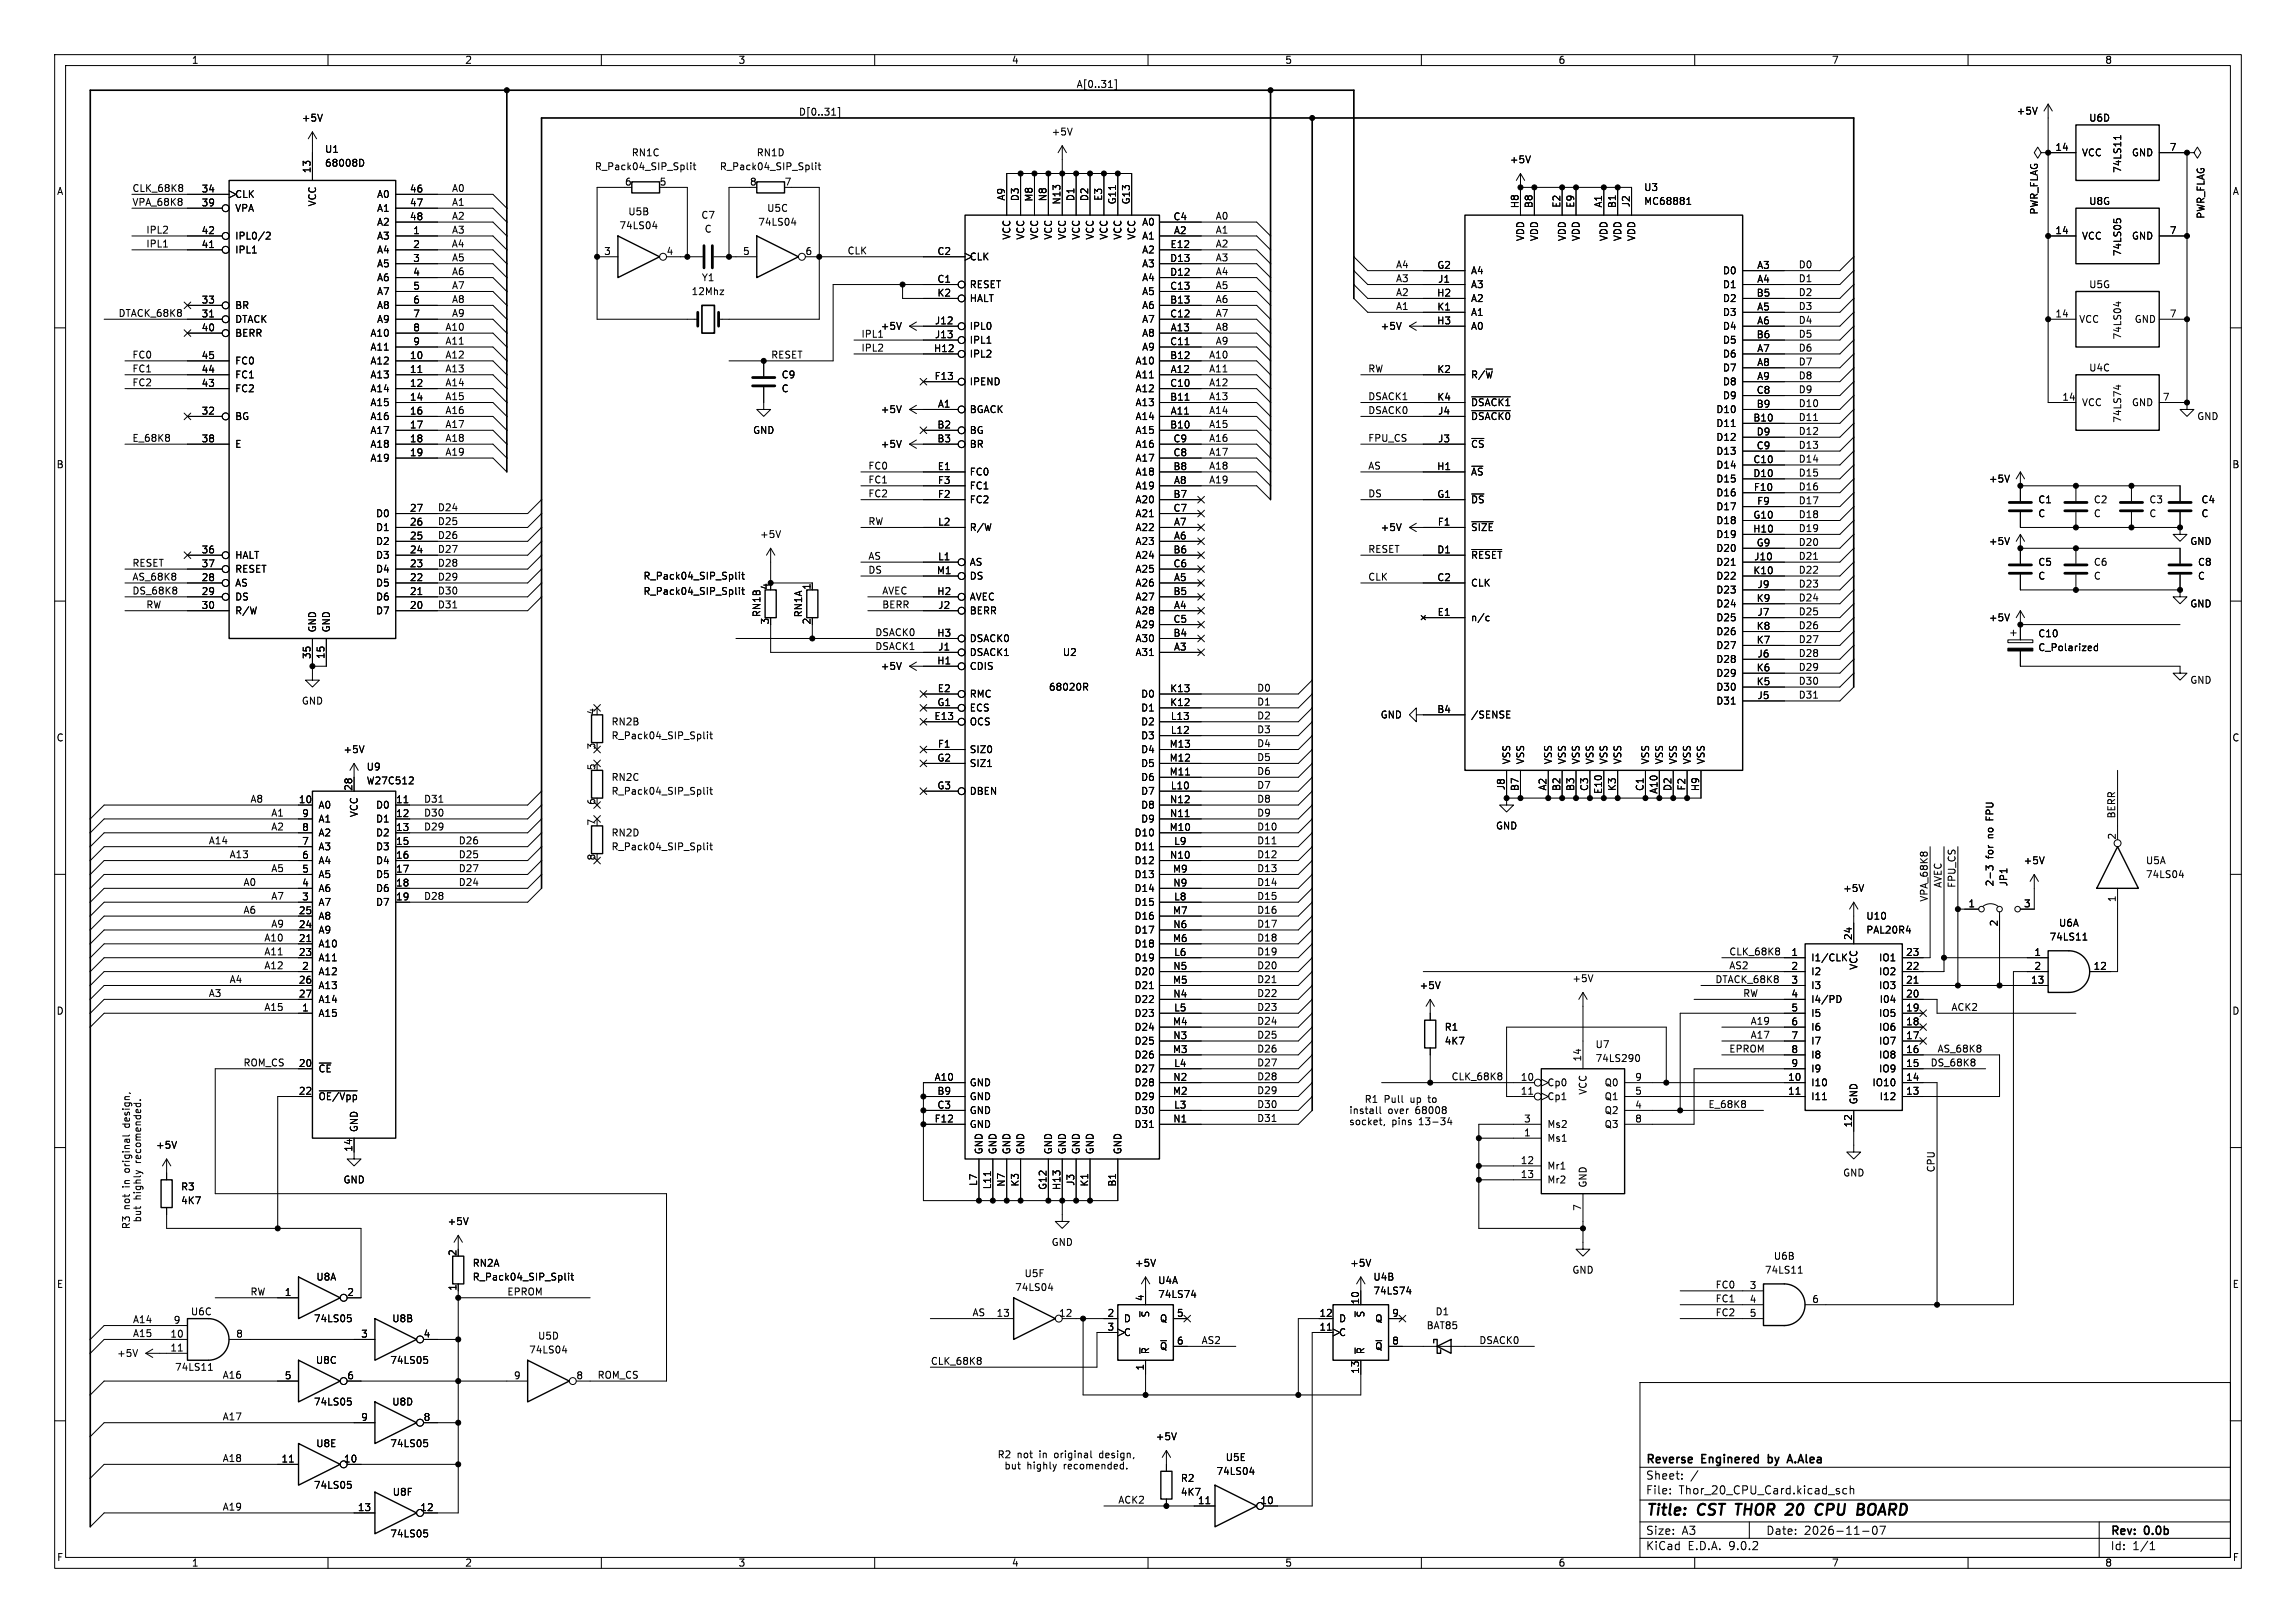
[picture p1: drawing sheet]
<svg xmlns="http://www.w3.org/2000/svg" width="420mm" height="297mm" viewBox="0 0 420 297" stroke-linecap="round" stroke-linejoin="round" font-family="sans-serif">
<defs><g id="words">
<g font-size="2.8">
<text x="301" y="277.9">Title:</text>
<text x="310.6" y="277.9">CST THOR</text>
<text x="328.4" y="277.9">20</text>
<text x="334.6" y="277.9">CPU</text>
<text x="343" y="277.9">BOARD</text>
</g>
<g font-size="2.1">
<text x="301" y="268.2">Reverse</text>
<text x="311.4" y="268.2">Enginered</text>
<text x="324.1" y="268.2">by</text>
<text x="328.4" y="268.2">A.Alea</text>
<text x="301" y="273.7">File:</text>
<text x="301" y="271">Sheet:</text>
<text x="307.1" y="273.7">Thor_20_CPU_Card.kicad_sch</text>
<text x="301" y="281.1">Size:</text>
<text x="307.6" y="281.1">A3</text>
<text x="323" y="281.1">Date:</text>
<text x="330" y="281.1">2026-11-07</text>
<text x="386" y="281.3">Rev:</text>
<text x="392.4" y="281.3">0.0b</text>
<text x="301" y="283.9">KiCad</text>
<text x="308.7" y="283.9">E.D.A.</text>
<text x="316.3" y="283.9">9.0.2</text>
<text x="386" y="283.9">Id:</text>
<text x="390.1" y="283.9">1/1</text>
</g>
<g font-size="1.8">
<text x="35" y="11.9">1</text>
<text x="85" y="11.9">2</text>
<text x="135" y="11.9">3</text>
<text x="185" y="11.9">4</text>
<text x="235" y="11.9">5</text>
<text x="285" y="11.9">6</text>
<text x="335" y="11.9">7</text>
<text x="385" y="11.9">8</text>
<text x="196.8" y="16.2">A[0..31]</text>
<text x="55.1" y="22.5">+5V</text>
<text x="146" y="21.2">D[0..31]</text>
<text x="368.8" y="21.2">+5V</text>
<text x="382.1" y="22.5">U6D</text>
<text x="59.4" y="28.2">U1</text>
<text x="115.5" y="28.8">RN1C</text>
<text x="138.3" y="28.8">RN1D</text>
<text x="192.3" y="25">+5V</text>
<text x="375.9" y="27.7">14</text>
<text x="380.7" y="28.8">VCC</text>
<text x="389.9" y="28.8">GND</text>
<text x="396.8" y="27.7">7</text>
<text x="10.3" y="35.9">A</text>
<text x="24.1" y="35.2">CLK_68K8</text>
<text x="36.8" y="35.3">34</text>
<text x="56.9" y="31.8" transform="rotate(-90 56.9 31.8)">13</text>
<text x="59.4" y="30.7">68008D</text>
<text x="74.9" y="35.3">46</text>
<text x="82.6" y="35.2">A0</text>
<text x="108.7" y="31.3">R_Pack04_SIP_Split</text>
<text x="114.2" y="34">6</text>
<text x="120.6" y="34">5</text>
<text x="131.6" y="31.3">R_Pack04_SIP_Split</text>
<text x="137.1" y="34">8</text>
<text x="143.4" y="34">7</text>
<text x="276.1" y="30.1">+5V</text>
<text x="300.7" y="35.2">U3</text>
<text x="388.2" y="31.7" transform="rotate(-90 388.2 31.7)">74LS11</text>
<text x="408.3" y="35.9">A</text>
<text x="24.1" y="37.8">VPA_68K8</text>
<text x="36.8" y="37.8">39</text>
<text x="42.9" y="36.4">CLK</text>
<text x="42.9" y="39">VPA</text>
<text x="58" y="37.9" transform="rotate(-90 58 37.9)">VCC</text>
<text x="68.9" y="36.4">A0</text>
<text x="68.9" y="39">A1</text>
<text x="68.9" y="41.5">A2</text>
<text x="74.9" y="37.8">47</text>
<text x="74.9" y="40.4">48</text>
<text x="82.6" y="40.3">A2</text>
<text x="82.6" y="37.8">A1</text>
<text x="114.8" y="39.6">U5B</text>
<text x="128.2" y="40.2">C7</text>
<text x="138.6" y="41.5">74LS04</text>
<text x="140.2" y="39">U5C</text>
<text x="183.9" y="36.8" transform="rotate(-90 183.9 36.8)">A9</text>
<text x="186.4" y="36.9" transform="rotate(-90 186.4 36.9)">D3</text>
<text x="189" y="37" transform="rotate(-90 189 37)">M8</text>
<text x="191.5" y="36.9" transform="rotate(-90 191.5 36.9)">N8</text>
<text x="194.1" y="37.5" transform="rotate(-90 194.1 37.5)">N13</text>
<text x="196.6" y="36.9" transform="rotate(-90 196.6 36.9)">D1</text>
<text x="199.1" y="36.9" transform="rotate(-90 199.1 36.9)">D2</text>
<text x="201.7" y="36.8" transform="rotate(-90 201.7 36.8)">E3</text>
<text x="204.2" y="37.5" transform="rotate(-90 204.2 37.5)">G11</text>
<text x="206.8" y="37.5" transform="rotate(-90 206.8 37.5)">G13</text>
<text x="208.8" y="41.5">A0</text>
<text x="214.6" y="40.4">C4</text>
<text x="222.3" y="40.3">A0</text>
<text x="277.9" y="38.2" transform="rotate(-90 277.9 38.2)">H8</text>
<text x="280.4" y="38.2" transform="rotate(-90 280.4 38.2)">B8</text>
<text x="285.5" y="38.1" transform="rotate(-90 285.5 38.1)">E2</text>
<text x="288" y="38.1" transform="rotate(-90 288 38.1)">E9</text>
<text x="293.1" y="38.1" transform="rotate(-90 293.1 38.1)">A1</text>
<text x="295.7" y="38.2" transform="rotate(-90 295.7 38.2)">B1</text>
<text x="298.2" y="38" transform="rotate(-90 298.2 38)">J2</text>
<text x="300.7" y="37.7">MC68881</text>
<text x="373" y="39.4" transform="rotate(-90 373 39.4)">PWR_FLAG</text>
<text x="382.1" y="37.7">U8G</text>
<text x="403.5" y="40.1" transform="rotate(-90 403.5 40.1)">PWR_FLAG</text>
<text x="26.7" y="42.8">IPL2</text>
<text x="26.7" y="45.4">IPL1</text>
<text x="36.8" y="42.9">42</text>
<text x="36.8" y="45.5">41</text>
<text x="42.9" y="44">IPL0/2</text>
<text x="42.9" y="46.6">IPL1</text>
<text x="68.9" y="44">A3</text>
<text x="68.9" y="46.6">A4</text>
<text x="75.5" y="42.9">1</text>
<text x="75.5" y="45.5">2</text>
<text x="82.5" y="45.4">A4</text>
<text x="82.6" y="47.9">A5</text>
<text x="82.6" y="42.8">A3</text>
<text x="110.4" y="46.7">3</text>
<text x="113.2" y="42.1">74LS04</text>
<text x="121.8" y="46.7">4</text>
<text x="128.8" y="42.8">C</text>
<text x="135.8" y="46.7">5</text>
<text x="147.2" y="46.7">6</text>
<text x="154.9" y="46.6">CLK</text>
<text x="171.4" y="46.7">C2</text>
<text x="177.3" y="47.9">CLK</text>
<text x="185" y="44" transform="rotate(-90 185 44)">VCC</text>
<text x="187.6" y="44" transform="rotate(-90 187.6 44)">VCC</text>
<text x="190.1" y="44" transform="rotate(-90 190.1 44)">VCC</text>
<text x="192.6" y="44" transform="rotate(-90 192.6 44)">VCC</text>
<text x="195.2" y="44" transform="rotate(-90 195.2 44)">VCC</text>
<text x="197.7" y="44" transform="rotate(-90 197.7 44)">VCC</text>
<text x="200.3" y="44" transform="rotate(-90 200.3 44)">VCC</text>
<text x="202.8" y="44" transform="rotate(-90 202.8 44)">VCC</text>
<text x="205.3" y="44" transform="rotate(-90 205.3 44)">VCC</text>
<text x="207.9" y="44" transform="rotate(-90 207.9 44)">VCC</text>
<text x="208.8" y="44">A1</text>
<text x="208.8" y="46.6">A2</text>
<text x="214" y="45.5">E12</text>
<text x="214.6" y="42.9">A2</text>
<text x="222.3" y="45.4">A2</text>
<text x="222.3" y="42.8">A1</text>
<text x="222.3" y="47.9">A3</text>
<text x="279" y="44.2" transform="rotate(-90 279 44.2)">VDD</text>
<text x="281.5" y="44.2" transform="rotate(-90 281.5 44.2)">VDD</text>
<text x="286.6" y="44.2" transform="rotate(-90 286.6 44.2)">VDD</text>
<text x="289.2" y="44.2" transform="rotate(-90 289.2 44.2)">VDD</text>
<text x="294.2" y="44.2" transform="rotate(-90 294.2 44.2)">VDD</text>
<text x="296.8" y="44.2" transform="rotate(-90 296.8 44.2)">VDD</text>
<text x="299.3" y="44.2" transform="rotate(-90 299.3 44.2)">VDD</text>
<text x="375.9" y="42.9">14</text>
<text x="380.7" y="44">VCC</text>
<text x="388.2" y="47" transform="rotate(-90 388.2 47)">74LS05</text>
<text x="389.9" y="44">GND</text>
<text x="396.8" y="42.9">7</text>
<text x="68.9" y="49.1">A5</text>
<text x="68.9" y="51.7">A6</text>
<text x="75.5" y="48">3</text>
<text x="75.5" y="50.5">4</text>
<text x="75.5" y="53.1">5</text>
<text x="82.6" y="50.5">A6</text>
<text x="82.6" y="53">A7</text>
<text x="128.3" y="51.7">Y1</text>
<text x="171.4" y="51.8">C1</text>
<text x="177.3" y="52.9">RESET</text>
<text x="208.8" y="49.1">A3</text>
<text x="208.8" y="51.7">A4</text>
<text x="214" y="48">D13</text>
<text x="214" y="50.5">D12</text>
<text x="214" y="53.1">C13</text>
<text x="222.3" y="53">A5</text>
<text x="222.3" y="50.5">A4</text>
<text x="255.3" y="51.7">A3</text>
<text x="255.3" y="49.2">A4</text>
<text x="262.8" y="49.3">G2</text>
<text x="263" y="51.8">J1</text>
<text x="269" y="50.4">A4</text>
<text x="269" y="52.9">A3</text>
<text x="315.1" y="50.4">D0</text>
<text x="315.1" y="52.9">D1</text>
<text x="321.3" y="49.3">A3</text>
<text x="321.3" y="51.8">A4</text>
<text x="328.9" y="51.7">D1</text>
<text x="328.9" y="49.2">D0</text>
<text x="382.1" y="52.9">U5G</text>
<text x="21.6" y="58.1">DTACK_68K8</text>
<text x="36.8" y="55.6">33</text>
<text x="36.8" y="58.2">31</text>
<text x="42.9" y="56.7">BR</text>
<text x="42.9" y="59.3">DTACK</text>
<text x="68.9" y="54.2">A7</text>
<text x="68.9" y="56.7">A8</text>
<text x="68.9" y="59.3">A9</text>
<text x="75.5" y="55.6">6</text>
<text x="75.5" y="58.2">7</text>
<text x="82.6" y="55.5">A8</text>
<text x="82.6" y="58.1">A9</text>
<text x="126.4" y="54.2">12Mhz</text>
<text x="170.9" y="59.4">J12</text>
<text x="171.4" y="54.4">K2</text>
<text x="177.3" y="55.5">HALT</text>
<text x="208.8" y="54.2">A5</text>
<text x="208.8" y="56.7">A6</text>
<text x="208.8" y="59.3">A7</text>
<text x="214" y="55.6">B13</text>
<text x="214" y="58.2">C12</text>
<text x="222.3" y="55.5">A6</text>
<text x="222.3" y="58.1">A7</text>
<text x="255.3" y="56.8">A1</text>
<text x="255.3" y="54.3">A2</text>
<text x="262.8" y="54.4">H2</text>
<text x="262.8" y="59.4">H3</text>
<text x="262.8" y="56.9">K1</text>
<text x="269" y="55.5">A2</text>
<text x="269" y="58">A1</text>
<text x="315.1" y="55.5">D2</text>
<text x="315.1" y="58">D3</text>
<text x="321.2" y="54.4">B5</text>
<text x="321.3" y="56.9">A5</text>
<text x="321.3" y="59.4">A6</text>
<text x="328.9" y="56.8">D3</text>
<text x="328.9" y="59.3">D4</text>
<text x="328.9" y="54.3">D2</text>
<text x="375.9" y="58.2">14</text>
<text x="380.2" y="59.3">VCC</text>
<text x="390.4" y="59.3">GND</text>
<text x="396.8" y="58.2">7</text>
<text x="24.1" y="65.7">FC0</text>
<text x="36.8" y="60.7">40</text>
<text x="36.8" y="65.8">45</text>
<text x="42.9" y="61.8">BERR</text>
<text x="67.7" y="61.8">A10</text>
<text x="67.7" y="64.4">A11</text>
<text x="74.9" y="65.8">10</text>
<text x="75.5" y="60.7">8</text>
<text x="75.5" y="63.2">9</text>
<text x="81.4" y="65.7">A12</text>
<text x="81.4" y="63.2">A11</text>
<text x="81.4" y="60.6">A10</text>
<text x="141" y="65.7">RESET</text>
<text x="157.5" y="64.4">IPL2</text>
<text x="157.5" y="61.9">IPL1</text>
<text x="161" y="60.6">+5V</text>
<text x="170.7" y="64.5">H12</text>
<text x="170.9" y="62">J13</text>
<text x="177.3" y="60.6">IPL0</text>
<text x="177.3" y="63.1">IPL1</text>
<text x="177.3" y="65.6">IPL2</text>
<text x="208.8" y="61.8">A8</text>
<text x="208.8" y="64.4">A9</text>
<text x="214" y="63.2">C11</text>
<text x="214" y="65.8">B12</text>
<text x="214" y="60.7">A13</text>
<text x="221.1" y="65.7">A10</text>
<text x="222.3" y="63.2">A9</text>
<text x="222.3" y="60.6">A8</text>
<text x="252.5" y="60.6">+5V</text>
<text x="269" y="60.6">A0</text>
<text x="315.1" y="60.6">D4</text>
<text x="315.1" y="63.1">D5</text>
<text x="315.1" y="65.6">D6</text>
<text x="321.2" y="62">B6</text>
<text x="321.3" y="64.5">A7</text>
<text x="328.9" y="64.4">D6</text>
<text x="328.9" y="61.9">D5</text>
<text x="388.2" y="62.2" transform="rotate(-90 388.2 62.2)">74LS04</text>
<text x="24.1" y="70.8">FC2</text>
<text x="24.1" y="68.2">FC1</text>
<text x="36.8" y="68.3">44</text>
<text x="36.8" y="70.9">43</text>
<text x="42.9" y="66.9">FC0</text>
<text x="42.9" y="69.4">FC1</text>
<text x="42.9" y="72">FC2</text>
<text x="67.7" y="66.9">A12</text>
<text x="67.7" y="69.4">A13</text>
<text x="67.7" y="72">A14</text>
<text x="74.9" y="68.3">11</text>
<text x="74.9" y="70.9">12</text>
<text x="81.4" y="70.8">A14</text>
<text x="81.4" y="68.2">A13</text>
<text x="142.9" y="69.4">C9</text>
<text x="142.9" y="72">C</text>
<text x="170.9" y="69.6">F13</text>
<text x="177.3" y="70.7">IPEND</text>
<text x="207.6" y="66.9">A10</text>
<text x="207.6" y="69.4">A11</text>
<text x="207.6" y="72">A12</text>
<text x="214" y="70.9">C10</text>
<text x="214" y="68.3">A12</text>
<text x="221.1" y="68.2">A11</text>
<text x="221.1" y="70.8">A12</text>
<text x="250.2" y="68.2">RW</text>
<text x="262.8" y="68.3">K2</text>
<text x="269" y="69.4">R/~{W}</text>
<text x="315.1" y="68.2">D7</text>
<text x="315.1" y="70.7">D8</text>
<text x="321.3" y="67.1">A8</text>
<text x="321.3" y="69.6">A9</text>
<text x="328.9" y="67">D7</text>
<text x="328.9" y="69.5">D8</text>
<text x="382.1" y="68.2">U4C</text>
<text x="36.8" y="75.9">32</text>
<text x="42.9" y="77.1">BG</text>
<text x="67.7" y="74.5">A15</text>
<text x="67.7" y="77.1">A16</text>
<text x="74.9" y="73.4">14</text>
<text x="74.9" y="75.9">16</text>
<text x="81.4" y="75.9">A16</text>
<text x="81.4" y="73.3">A15</text>
<text x="161" y="75.8">+5V</text>
<text x="171.5" y="74.7">A1</text>
<text x="177.3" y="75.8">BGACK</text>
<text x="207.6" y="74.5">A13</text>
<text x="207.6" y="77.1">A14</text>
<text x="214" y="73.4">B11</text>
<text x="214" y="75.9">A11</text>
<text x="221.1" y="75.9">A14</text>
<text x="221.1" y="73.3">A13</text>
<text x="250.2" y="75.9">DSACK0</text>
<text x="250.2" y="73.3">DSACK1</text>
<text x="262.8" y="73.4">K4</text>
<text x="263" y="75.9">J4</text>
<text x="269" y="74.5">~{DSACK1}</text>
<text x="269" y="77.1">~{DSACK0}</text>
<text x="313.9" y="75.8">D10</text>
<text x="315.1" y="73.3">D9</text>
<text x="320.6" y="77.2">B10</text>
<text x="321.2" y="72.1">C8</text>
<text x="321.2" y="74.7">B9</text>
<text x="328.9" y="77.1">D11</text>
<text x="328.9" y="74.6">D10</text>
<text x="328.9" y="72">D9</text>
<text x="377.1" y="73.4">14</text>
<text x="380.7" y="74.5">VCC</text>
<text x="388.2" y="77.5" transform="rotate(-90 388.2 77.5)">74LS74</text>
<text x="389.9" y="74.5">GND</text>
<text x="395.5" y="73.4">7</text>
<text x="401.8" y="77.1">GND</text>
<text x="24.1" y="80.9">E_68K8</text>
<text x="36.8" y="81">38</text>
<text x="42.9" y="82.1">E</text>
<text x="67.7" y="79.6">A17</text>
<text x="67.7" y="82.1">A18</text>
<text x="74.9" y="78.5">17</text>
<text x="74.9" y="81">18</text>
<text x="74.9" y="83.6">19</text>
<text x="81.4" y="83.5">A19</text>
<text x="81.4" y="78.4">A17</text>
<text x="81.4" y="80.9">A18</text>
<text x="137.7" y="79.6">GND</text>
<text x="161" y="82.1">+5V</text>
<text x="171.4" y="78.5">B2</text>
<text x="171.4" y="81">B3</text>
<text x="177.3" y="79.6">BG</text>
<text x="177.3" y="82.1">BR</text>
<text x="207.6" y="79.6">A15</text>
<text x="207.6" y="82.1">A16</text>
<text x="214" y="78.5">B10</text>
<text x="214.6" y="81">C9</text>
<text x="214.6" y="83.6">C8</text>
<text x="221.1" y="78.4">A15</text>
<text x="221.1" y="80.9">A16</text>
<text x="221.1" y="83.5">A17</text>
<text x="250.2" y="80.9">FPU_CS</text>
<text x="263" y="81">J3</text>
<text x="269" y="82.1">~{CS}</text>
<text x="313.9" y="78.3">D11</text>
<text x="313.9" y="80.9">D12</text>
<text x="313.9" y="83.4">D13</text>
<text x="321.2" y="79.8">D9</text>
<text x="321.2" y="82.3">C9</text>
<text x="328.9" y="82.2">D13</text>
<text x="328.9" y="79.7">D12</text>
<text x="10.3" y="85.9">B</text>
<text x="67.7" y="84.7">A19</text>
<text x="158.7" y="88.6">FC1</text>
<text x="158.7" y="86">FC0</text>
<text x="171.4" y="86.1">E1</text>
<text x="171.5" y="88.6">F3</text>
<text x="177.3" y="87.2">FC0</text>
<text x="177.3" y="89.8">FC1</text>
<text x="207.6" y="84.7">A17</text>
<text x="207.6" y="87.2">A18</text>
<text x="207.6" y="89.8">A19</text>
<text x="214.6" y="86.1">B8</text>
<text x="214.6" y="88.6">A8</text>
<text x="221.1" y="86">A18</text>
<text x="221.1" y="88.6">A19</text>
<text x="250.2" y="86">AS</text>
<text x="262.8" y="86.1">H1</text>
<text x="269" y="87.2">~{AS}</text>
<text x="313.9" y="86">D14</text>
<text x="313.9" y="88.5">D15</text>
<text x="320.6" y="84.8">C10</text>
<text x="320.6" y="87.4">D10</text>
<text x="320.7" y="89.9">F10</text>
<text x="328.9" y="87.3">D15</text>
<text x="328.9" y="89.8">D16</text>
<text x="328.9" y="84.7">D14</text>
<text x="363.7" y="88.5">+5V</text>
<text x="408.2" y="85.9">B</text>
<text x="68.7" y="94.8">D0</text>
<text x="74.9" y="93.7">27</text>
<text x="80" y="93.6">D24</text>
<text x="158.7" y="91.1">FC2</text>
<text x="171.5" y="91.2">F2</text>
<text x="177.3" y="92.3">FC2</text>
<text x="207.6" y="92.3">A20</text>
<text x="207.6" y="94.8">A21</text>
<text x="214.6" y="91.2">B7</text>
<text x="214.6" y="93.7">C7</text>
<text x="250.2" y="91.1">DS</text>
<text x="262.8" y="91.2">G1</text>
<text x="269" y="92.3">~{DS}</text>
<text x="313.9" y="91">D16</text>
<text x="313.9" y="93.6">D17</text>
<text x="320.6" y="95">G10</text>
<text x="321.3" y="92.5">F9</text>
<text x="328.9" y="92.4">D17</text>
<text x="328.9" y="94.9">D18</text>
<text x="372.8" y="92.3">C1</text>
<text x="372.8" y="94.8">C</text>
<text x="382.9" y="92.3">C2</text>
<text x="382.9" y="94.8">C</text>
<text x="393.1" y="92.3">C3</text>
<text x="393.1" y="94.8">C</text>
<text x="402.6" y="92.3">C4</text>
<text x="402.6" y="94.8">C</text>
<text x="36.8" y="101.3">36</text>
<text x="68.7" y="97.4">D1</text>
<text x="68.7" y="99.9">D2</text>
<text x="74.9" y="96.3">26</text>
<text x="74.9" y="98.8">25</text>
<text x="74.9" y="101.3">24</text>
<text x="80" y="96.2">D25</text>
<text x="80" y="101.3">D27</text>
<text x="80" y="98.7">D26</text>
<text x="138.9" y="98.7">+5V</text>
<text x="158.7" y="96.2">RW</text>
<text x="171.5" y="96.3">L2</text>
<text x="177.3" y="97.4">R/W</text>
<text x="207.6" y="97.4">A22</text>
<text x="207.6" y="99.9">A23</text>
<text x="214.6" y="101.3">B6</text>
<text x="214.6" y="96.3">A7</text>
<text x="214.6" y="98.8">A6</text>
<text x="250.2" y="101.3">RESET</text>
<text x="252.5" y="97.4">+5V</text>
<text x="262.8" y="101.3">D1</text>
<text x="262.9" y="96.3">F1</text>
<text x="269" y="97.4">~{SIZE}</text>
<text x="313.9" y="96.1">D18</text>
<text x="313.9" y="98.7">D19</text>
<text x="313.9" y="101.2">D20</text>
<text x="320.6" y="97.5">H10</text>
<text x="321.2" y="100.1">G9</text>
<text x="328.9" y="100">D20</text>
<text x="328.9" y="97.4">D19</text>
<text x="363.7" y="99.9">+5V</text>
<text x="400.6" y="99.9">GND</text>
<text x="24.1" y="103.8">RESET</text>
<text x="24.1" y="106.3">AS_68K8</text>
<text x="36.8" y="103.9">37</text>
<text x="36.8" y="106.4">28</text>
<text x="42.9" y="102.5">HALT</text>
<text x="42.9" y="105">RESET</text>
<text x="42.9" y="107.5">AS</text>
<text x="68.7" y="102.5">D3</text>
<text x="68.7" y="105">D4</text>
<text x="68.7" y="107.5">D5</text>
<text x="74.9" y="103.9">23</text>
<text x="74.9" y="106.4">22</text>
<text x="80" y="103.8">D28</text>
<text x="80" y="106.3">D29</text>
<text x="117.6" y="106.3">R_Pack04_SIP_Split</text>
<text x="158.7" y="102.5">AS</text>
<text x="158.7" y="105.1">DS</text>
<text x="171.3" y="105.2">M1</text>
<text x="171.5" y="102.6">L1</text>
<text x="177.3" y="103.7">AS</text>
<text x="177.3" y="106.3">DS</text>
<text x="207.6" y="102.5">A24</text>
<text x="207.6" y="105">A25</text>
<text x="207.6" y="107.5">A26</text>
<text x="214.6" y="103.9">C6</text>
<text x="214.6" y="106.4">A5</text>
<text x="250.2" y="106.3">CLK</text>
<text x="262.8" y="106.4">C2</text>
<text x="269" y="102.5">~{RESET}</text>
<text x="269" y="107.5">CLK</text>
<text x="313.9" y="103.7">D21</text>
<text x="313.9" y="106.3">D22</text>
<text x="320.6" y="105.2">K10</text>
<text x="320.8" y="102.6">J10</text>
<text x="321.4" y="107.7">J9</text>
<text x="328.9" y="107.6">D23</text>
<text x="328.9" y="105.1">D22</text>
<text x="328.9" y="102.5">D21</text>
<text x="372.8" y="103.7">C5</text>
<text x="372.8" y="106.3">C</text>
<text x="382.9" y="103.7">C6</text>
<text x="382.9" y="106.3">C</text>
<text x="402" y="103.7">C8</text>
<text x="402" y="106.3">C</text>
<text x="24.1" y="108.9">DS_68K8</text>
<text x="26.7" y="111.4">RW</text>
<text x="36.8" y="109">29</text>
<text x="36.8" y="111.5">30</text>
<text x="42.9" y="110.1">DS</text>
<text x="42.9" y="112.6">R/W</text>
<text x="68.7" y="110.1">D6</text>
<text x="68.7" y="112.6">D7</text>
<text x="74.9" y="109">21</text>
<text x="74.9" y="111.5">20</text>
<text x="80" y="108.9">D30</text>
<text x="80" y="111.4">D31</text>
<text x="117.6" y="109.1">R_Pack04_SIP_Split</text>
<text x="139.3" y="113" transform="rotate(-90 139.3 113)">RN1B</text>
<text x="140.7" y="108" transform="rotate(-90 140.7 108)">4</text>
<text x="146.9" y="113.1" transform="rotate(-90 146.9 113.1)">RN1A</text>
<text x="148.3" y="108" transform="rotate(-90 148.3 108)">1</text>
<text x="161.3" y="111.4">BERR</text>
<text x="161.3" y="108.9">AVEC</text>
<text x="171.3" y="109">H2</text>
<text x="171.5" y="111.5">J2</text>
<text x="177.3" y="110.1">AVEC</text>
<text x="177.3" y="112.6">BERR</text>
<text x="207.6" y="110.1">A27</text>
<text x="207.6" y="112.6">A28</text>
<text x="214.6" y="109">B5</text>
<text x="214.6" y="111.5">A4</text>
<text x="262.9" y="112.8">E1</text>
<text x="269" y="113.9">n/c</text>
<text x="313.9" y="108.8">D23</text>
<text x="313.9" y="111.4">D24</text>
<text x="313.9" y="113.9">D25</text>
<text x="321.2" y="110.2">K9</text>
<text x="321.4" y="112.8">J7</text>
<text x="328.9" y="112.7">D25</text>
<text x="328.9" y="110.1">D24</text>
<text x="363.7" y="113.9">+5V</text>
<text x="400.6" y="111.4">GND</text>
<text x="58" y="115.8" transform="rotate(-90 58 115.8)">GND</text>
<text x="60.6" y="115.8" transform="rotate(-90 60.6 115.8)">GND</text>
<text x="140.7" y="114.4" transform="rotate(-90 140.7 114.4)">3</text>
<text x="148.3" y="114.4" transform="rotate(-90 148.3 114.4)">2</text>
<text x="160" y="119">DSACK1</text>
<text x="160" y="116.5">DSACK0</text>
<text x="171.3" y="116.6">H3</text>
<text x="171.5" y="119.1">J1</text>
<text x="177.3" y="117.7">DSACK0</text>
<text x="207.6" y="115.2">A29</text>
<text x="207.6" y="117.7">A30</text>
<text x="214.6" y="114">C5</text>
<text x="214.6" y="116.6">B4</text>
<text x="214.6" y="119.1">A3</text>
<text x="313.9" y="116.4">D26</text>
<text x="313.9" y="119">D27</text>
<text x="321.2" y="115.3">K8</text>
<text x="321.2" y="117.9">K7</text>
<text x="328.9" y="115.2">D26</text>
<text x="328.9" y="117.8">D27</text>
<text x="372.8" y="119.4">C_Polarized</text>
<text x="372.8" y="116.8">C10</text>
<text x="56.9" y="120.7" transform="rotate(-90 56.9 120.7)">35</text>
<text x="59.4" y="120.7" transform="rotate(-90 59.4 120.7)">15</text>
<text x="161" y="122.8">+5V</text>
<text x="171.3" y="121.7">H1</text>
<text x="177.3" y="120.2">DSACK1</text>
<text x="177.3" y="122.8">CDIS</text>
<text x="194.3" y="120.2">U2</text>
<text x="207.6" y="120.2">A31</text>
<text x="313.9" y="121.5">D28</text>
<text x="313.9" y="124.1">D29</text>
<text x="321.2" y="122.9">K6</text>
<text x="321.2" y="125.5">K5</text>
<text x="321.4" y="120.4">J6</text>
<text x="328.9" y="125.4">D30</text>
<text x="328.9" y="122.8">D29</text>
<text x="328.9" y="120.3">D28</text>
<text x="400.6" y="125.3">GND</text>
<text x="55.1" y="129.1">GND</text>
<text x="109" y="130.9" transform="rotate(-90 109 130.9)">4</text>
<text x="170.8" y="131.8">E13</text>
<text x="171.4" y="129.3">G1</text>
<text x="171.4" y="126.7">E2</text>
<text x="177.3" y="127.9">RMC</text>
<text x="177.3" y="130.4">ECS</text>
<text x="191.8" y="126.6">68020R</text>
<text x="208.6" y="127.9">D0</text>
<text x="208.6" y="130.4">D1</text>
<text x="214" y="126.7">K13</text>
<text x="214" y="129.3">K12</text>
<text x="214.1" y="131.8">L13</text>
<text x="229.9" y="129.2">D1</text>
<text x="229.9" y="126.7">D0</text>
<text x="229.9" y="131.7">D2</text>
<text x="252.5" y="131.7">GND</text>
<text x="262.8" y="130.6">B4</text>
<text x="269" y="131.7">/SENSE</text>
<text x="313.9" y="126.6">D30</text>
<text x="313.9" y="129.1">D31</text>
<text x="321.4" y="128">J5</text>
<text x="328.9" y="127.9">D31</text>
<text x="10.3" y="135.9">C</text>
<text x="109" y="137.2" transform="rotate(-90 109 137.2)">3</text>
<text x="111.8" y="132.9">RN2B</text>
<text x="111.8" y="135.5">R_Pack04_SIP_Split</text>
<text x="171.5" y="136.9">F1</text>
<text x="177.3" y="132.9">OCS</text>
<text x="208.6" y="132.9">D2</text>
<text x="208.6" y="135.5">D3</text>
<text x="213.9" y="136.9">M13</text>
<text x="214.1" y="134.4">L12</text>
<text x="229.9" y="134.3">D3</text>
<text x="229.9" y="136.8">D4</text>
<text x="408.2" y="135.9">C</text>
<text x="62.7" y="138">+5V</text>
<text x="67" y="143.7">W27C512</text>
<text x="67" y="141.2">U9</text>
<text x="109" y="141" transform="rotate(-90 109 141)">5</text>
<text x="111.8" y="143.1">RN2C</text>
<text x="171.4" y="139.4">G2</text>
<text x="177.3" y="138">SIZ0</text>
<text x="177.3" y="140.6">SIZ1</text>
<text x="208.6" y="138">D4</text>
<text x="208.6" y="140.6">D5</text>
<text x="208.6" y="143.1">D6</text>
<text x="213.9" y="139.4">M12</text>
<text x="213.9" y="142">M11</text>
<text x="229.9" y="141.9">D6</text>
<text x="229.9" y="139.4">D5</text>
<text x="276.5" y="140" transform="rotate(-90 276.5 140)">VSS</text>
<text x="279" y="140" transform="rotate(-90 279 140)">VSS</text>
<text x="284.1" y="140" transform="rotate(-90 284.1 140)">VSS</text>
<text x="286.6" y="140" transform="rotate(-90 286.6 140)">VSS</text>
<text x="289.2" y="140" transform="rotate(-90 289.2 140)">VSS</text>
<text x="291.7" y="140" transform="rotate(-90 291.7 140)">VSS</text>
<text x="294.2" y="140" transform="rotate(-90 294.2 140)">VSS</text>
<text x="296.8" y="140" transform="rotate(-90 296.8 140)">VSS</text>
<text x="301.9" y="140" transform="rotate(-90 301.9 140)">VSS</text>
<text x="304.4" y="140" transform="rotate(-90 304.4 140)">VSS</text>
<text x="306.9" y="140" transform="rotate(-90 306.9 140)">VSS</text>
<text x="309.5" y="140" transform="rotate(-90 309.5 140)">VSS</text>
<text x="312" y="140" transform="rotate(-90 312 140)">VSS</text>
<text x="45.7" y="147">A8</text>
<text x="49.5" y="149.5">A1</text>
<text x="54.6" y="147.1">10</text>
<text x="55.2" y="149.6">9</text>
<text x="58.2" y="148.2">A0</text>
<text x="64.5" y="144.8" transform="rotate(-90 64.5 144.8)">28</text>
<text x="65.6" y="149.6" transform="rotate(-90 65.6 149.6)">VCC</text>
<text x="68.7" y="148.2">D0</text>
<text x="72.3" y="147.1">11</text>
<text x="72.3" y="149.6">12</text>
<text x="77.5" y="147">D31</text>
<text x="77.5" y="149.5">D30</text>
<text x="109" y="147.4" transform="rotate(-90 109 147.4)">6</text>
<text x="111.8" y="145.6">R_Pack04_SIP_Split</text>
<text x="171.4" y="144.5">G3</text>
<text x="177.3" y="145.6">DBEN</text>
<text x="208.6" y="145.6">D7</text>
<text x="208.6" y="148.2">D8</text>
<text x="213.9" y="147.1">N12</text>
<text x="213.9" y="149.6">N11</text>
<text x="214.1" y="144.5">L10</text>
<text x="229.9" y="144.4">D7</text>
<text x="229.9" y="147">D8</text>
<text x="229.9" y="149.5">D9</text>
<text x="275.3" y="144.7" transform="rotate(-90 275.3 144.7)">J8</text>
<text x="277.9" y="144.9" transform="rotate(-90 277.9 144.9)">B7</text>
<text x="283" y="144.8" transform="rotate(-90 283 144.8)">A2</text>
<text x="285.5" y="144.9" transform="rotate(-90 285.5 144.9)">B2</text>
<text x="288" y="144.9" transform="rotate(-90 288 144.9)">B3</text>
<text x="290.6" y="144.9" transform="rotate(-90 290.6 144.9)">C3</text>
<text x="293.1" y="145.4" transform="rotate(-90 293.1 145.4)">E10</text>
<text x="295.7" y="144.9" transform="rotate(-90 295.7 144.9)">K3</text>
<text x="300.7" y="144.9" transform="rotate(-90 300.7 144.9)">C1</text>
<text x="303.3" y="145.4" transform="rotate(-90 303.3 145.4)">A10</text>
<text x="305.8" y="144.9" transform="rotate(-90 305.8 144.9)">D2</text>
<text x="308.4" y="144.8" transform="rotate(-90 308.4 144.8)">F2</text>
<text x="310.9" y="144.9" transform="rotate(-90 310.9 144.9)">H9</text>
<text x="364.8" y="149.8" transform="rotate(-90 364.8 149.8)">FPU</text>
<text x="387" y="149.9" transform="rotate(-90 387 149.9)">BERR</text>
<text x="38.1" y="154.6">A14</text>
<text x="49.5" y="152.1">A2</text>
<text x="55.2" y="152.1">8</text>
<text x="55.2" y="154.7">7</text>
<text x="58.2" y="150.7">A1</text>
<text x="58.2" y="153.3">A2</text>
<text x="58.2" y="155.8">A3</text>
<text x="68.7" y="150.7">D1</text>
<text x="68.7" y="153.3">D2</text>
<text x="68.7" y="155.8">D3</text>
<text x="72.3" y="152.1">13</text>
<text x="72.3" y="154.7">15</text>
<text x="77.5" y="152.1">D29</text>
<text x="83.8" y="154.6">D26</text>
<text x="109" y="151.2" transform="rotate(-90 109 151.2)">7</text>
<text x="111.8" y="153.3">RN2D</text>
<text x="111.8" y="155.8">R_Pack04_SIP_Split</text>
<text x="207.4" y="153.3">D10</text>
<text x="207.4" y="155.8">D11</text>
<text x="208.6" y="150.7">D9</text>
<text x="213.9" y="152.1">M10</text>
<text x="214.7" y="154.7">L9</text>
<text x="229.9" y="152.1">D10</text>
<text x="229.9" y="154.6">D11</text>
<text x="273.6" y="152">GND</text>
<text x="364.8" y="153.3" transform="rotate(-90 364.8 153.3)">no</text>
<text x="387.1" y="153.7" transform="rotate(-90 387.1 153.7)">2</text>
<text x="41.9" y="157.1">A13</text>
<text x="49.5" y="159.7">A5</text>
<text x="55.2" y="157.2">6</text>
<text x="55.2" y="159.8">5</text>
<text x="58.2" y="158.3">A4</text>
<text x="58.2" y="160.9">A5</text>
<text x="68.7" y="158.3">D4</text>
<text x="68.7" y="160.9">D5</text>
<text x="72.3" y="157.2">16</text>
<text x="72.3" y="159.8">17</text>
<text x="83.8" y="157.1">D25</text>
<text x="83.8" y="159.7">D27</text>
<text x="109" y="157.6" transform="rotate(-90 109 157.6)">8</text>
<text x="207.4" y="158.3">D12</text>
<text x="207.4" y="160.9">D13</text>
<text x="213.9" y="157.2">N10</text>
<text x="214.5" y="159.8">M9</text>
<text x="229.9" y="157.1">D12</text>
<text x="229.9" y="159.7">D13</text>
<text x="364.8" y="157.1" transform="rotate(-90 364.8 157.1)">for</text>
<text x="370.1" y="158.3">+5V</text>
<text x="392.4" y="158.3">U5A</text>
<text x="392.4" y="160.9">74LS04</text>
<text x="44.4" y="162.2">A0</text>
<text x="44.4" y="167.3">A6</text>
<text x="49.5" y="164.8">A7</text>
<text x="54.6" y="167.4">25</text>
<text x="55.2" y="162.3">4</text>
<text x="55.2" y="164.8">3</text>
<text x="58.2" y="163.4">A6</text>
<text x="58.2" y="166">A7</text>
<text x="68.7" y="163.4">D6</text>
<text x="68.7" y="166">D7</text>
<text x="72.3" y="162.3">18</text>
<text x="72.3" y="164.8">19</text>
<text x="77.5" y="164.8">D28</text>
<text x="83.8" y="162.2">D24</text>
<text x="207.4" y="163.4">D14</text>
<text x="207.4" y="166">D15</text>
<text x="214.5" y="167.4">M7</text>
<text x="214.5" y="162.3">N9</text>
<text x="214.7" y="164.8">L8</text>
<text x="229.9" y="162.2">D14</text>
<text x="229.9" y="164.8">D15</text>
<text x="229.9" y="167.3">D16</text>
<text x="337.1" y="163.4">+5V</text>
<text x="352.7" y="165.1" transform="rotate(-90 352.7 165.1)">VPA_68K8</text>
<text x="355.3" y="162.6" transform="rotate(-90 355.3 162.6)">AVEC</text>
<text x="357.8" y="162.6" transform="rotate(-90 357.8 162.6)">FPU_CS</text>
<text x="360" y="166.1">1</text>
<text x="364.8" y="162.3" transform="rotate(-90 364.8 162.3)">2-3</text>
<text x="367.4" y="162.3" transform="rotate(-90 367.4 162.3)">JP1</text>
<text x="370.1" y="166.1">3</text>
<text x="387.1" y="165.2" transform="rotate(-90 387.1 165.2)">1</text>
<text x="48.3" y="172.4">A10</text>
<text x="49.5" y="169.8">A9</text>
<text x="54.6" y="169.9">24</text>
<text x="54.6" y="172.5">21</text>
<text x="58.2" y="168.5">A8</text>
<text x="58.2" y="171">A9</text>
<text x="58.2" y="173.6">A10</text>
<text x="207.4" y="168.5">D16</text>
<text x="207.4" y="171">D17</text>
<text x="207.4" y="173.6">D18</text>
<text x="214.5" y="172.5">M6</text>
<text x="214.5" y="169.9">N6</text>
<text x="229.9" y="172.4">D18</text>
<text x="229.9" y="169.8">D17</text>
<text x="338.8" y="172.1" transform="rotate(-90 338.8 172.1)">24</text>
<text x="341.3" y="168.5">U10</text>
<text x="341.3" y="171">PAL20R4</text>
<text x="365.5" y="169.6" transform="rotate(-90 365.5 169.6)">2</text>
<text x="374.8" y="172.3">74LS11</text>
<text x="376.5" y="169.8">U6A</text>
<text x="41.9" y="180">A4</text>
<text x="48.3" y="174.9">A11</text>
<text x="48.3" y="177.5">A12</text>
<text x="54.6" y="175">23</text>
<text x="55.2" y="177.5">2</text>
<text x="58.2" y="176.1">A11</text>
<text x="58.2" y="178.7">A12</text>
<text x="207.4" y="176.1">D19</text>
<text x="207.4" y="178.7">D20</text>
<text x="214.5" y="177.5">N5</text>
<text x="214.7" y="175">L6</text>
<text x="229.9" y="174.9">D19</text>
<text x="229.9" y="180">D21</text>
<text x="229.9" y="177.5">D20</text>
<text x="287.5" y="179.9">+5V</text>
<text x="313.7" y="180">DTACK_68K8</text>
<text x="316.2" y="174.9">CLK_68K8</text>
<text x="316.2" y="177.5">AS2</text>
<text x="327.6" y="175">1</text>
<text x="327.6" y="177.5">2</text>
<text x="331.2" y="176.1">I1/CLK</text>
<text x="331.2" y="178.7">I2</text>
<text x="340" y="177.6" transform="rotate(-90 340 177.6)">VCC</text>
<text x="343.6" y="176.1">IO1</text>
<text x="343.6" y="178.7">IO2</text>
<text x="348.6" y="175">23</text>
<text x="348.6" y="177.5">22</text>
<text x="372" y="175">1</text>
<text x="372" y="177.5">2</text>
<text x="382.9" y="177.5">12</text>
<text x="10.3" y="185.9">D</text>
<text x="38.1" y="182.5">A3</text>
<text x="48.3" y="185.1">A15</text>
<text x="54.6" y="180.1">26</text>
<text x="54.6" y="182.6">27</text>
<text x="55.2" y="185.2">1</text>
<text x="58.2" y="181.2">A13</text>
<text x="58.2" y="183.7">A14</text>
<text x="207.4" y="181.2">D21</text>
<text x="207.4" y="183.7">D22</text>
<text x="214.5" y="180.1">M5</text>
<text x="214.5" y="182.6">N4</text>
<text x="214.7" y="185.2">L5</text>
<text x="229.9" y="185.1">D23</text>
<text x="229.9" y="182.5">D22</text>
<text x="259.6" y="181.2">+5V</text>
<text x="318.8" y="182.5">RW</text>
<text x="327.6" y="180.1">3</text>
<text x="327.6" y="182.6">4</text>
<text x="327.6" y="185.2">5</text>
<text x="331.2" y="181.2">I3</text>
<text x="331.2" y="183.7">I4/PD</text>
<text x="343.6" y="181.2">IO3</text>
<text x="343.7" y="183.7">I04</text>
<text x="348.6" y="180.1">21</text>
<text x="348.6" y="182.6">20</text>
<text x="348.6" y="185.2">19</text>
<text x="356.9" y="185.1">ACK2</text>
<text x="371.4" y="180.1">13</text>
<text x="408.2" y="185.9">D</text>
<text x="58.2" y="186.3">A15</text>
<text x="207.4" y="186.3">D23</text>
<text x="207.4" y="188.8">D24</text>
<text x="207.4" y="191.4">D25</text>
<text x="214.5" y="187.7">M4</text>
<text x="214.5" y="190.2">N3</text>
<text x="229.9" y="190.2">D25</text>
<text x="229.9" y="187.6">D24</text>
<text x="264.2" y="188.8">R1</text>
<text x="264.2" y="191.4">4K7</text>
<text x="291.8" y="192">U7</text>
<text x="320.1" y="187.6">A19</text>
<text x="320.1" y="190.2">A17</text>
<text x="327.6" y="187.7">6</text>
<text x="327.6" y="190.2">7</text>
<text x="331.2" y="186.3">I5</text>
<text x="331.2" y="188.8">I6</text>
<text x="331.2" y="191.4">I7</text>
<text x="343.6" y="186.3">IO5</text>
<text x="343.6" y="188.8">IO6</text>
<text x="343.6" y="191.4">IO7</text>
<text x="348.6" y="187.7">18</text>
<text x="348.6" y="190.2">17</text>
<text x="44.4" y="195.2">ROM_CS</text>
<text x="54.6" y="195.3">20</text>
<text x="58.2" y="196.4">~{CE}</text>
<text x="170.9" y="197.9">A10</text>
<text x="207.4" y="193.9">D26</text>
<text x="207.4" y="196.4">D27</text>
<text x="214.5" y="192.8">M3</text>
<text x="214.5" y="197.9">N2</text>
<text x="214.7" y="195.3">L4</text>
<text x="229.9" y="192.7">D26</text>
<text x="229.9" y="195.2">D27</text>
<text x="229.9" y="197.8">D28</text>
<text x="265.4" y="197.8">CLK_68K8</text>
<text x="278.1" y="197.9">10</text>
<text x="289.3" y="194.4" transform="rotate(-90 289.3 194.4)">14</text>
<text x="291.8" y="194.5">74LS290</text>
<text x="299" y="197.9">9</text>
<text x="316.2" y="192.7">EPROM</text>
<text x="327" y="197.9">10</text>
<text x="327.6" y="192.8">8</text>
<text x="327.6" y="195.3">9</text>
<text x="331.2" y="193.9">I8</text>
<text x="331.2" y="196.4">I9</text>
<text x="343.6" y="193.9">IO8</text>
<text x="343.6" y="196.4">IO9</text>
<text x="348.6" y="192.8">16</text>
<text x="348.6" y="195.3">15</text>
<text x="348.6" y="197.9">14</text>
<text x="353.1" y="195.2">DS_68K8</text>
<text x="354.3" y="192.7">AS_68K8</text>
<text x="54.6" y="200.4">22</text>
<text x="58.2" y="201.5">~{OE/Vpp}</text>
<text x="171.4" y="200.4">B9</text>
<text x="171.4" y="202.9">C3</text>
<text x="177.3" y="199">GND</text>
<text x="177.3" y="201.5">GND</text>
<text x="207.4" y="199">D28</text>
<text x="207.4" y="201.5">D29</text>
<text x="214.5" y="200.4">M2</text>
<text x="214.7" y="202.9">L3</text>
<text x="229.9" y="200.3">D29</text>
<text x="229.9" y="202.9">D30</text>
<text x="249.5" y="202">R1</text>
<text x="253.2" y="202">Pull</text>
<text x="258.1" y="202">up</text>
<text x="261.6" y="202">to</text>
<text x="278.1" y="200.4">11</text>
<text x="283" y="199">Cp0</text>
<text x="283" y="201.5">Cp1</text>
<text x="290.4" y="200.4" transform="rotate(-90 290.4 200.4)">VCC</text>
<text x="293.4" y="199">Q0</text>
<text x="293.4" y="201.5">Q1</text>
<text x="299" y="200.4">5</text>
<text x="299" y="202.9">4</text>
<text x="312.4" y="202.9">E_68K8</text>
<text x="327" y="200.4">11</text>
<text x="331.2" y="199">I10</text>
<text x="331.2" y="201.5">I11</text>
<text x="340" y="202.2" transform="rotate(-90 340 202.2)">GND</text>
<text x="342.4" y="199">IO10</text>
<text x="343.7" y="201.5">I12</text>
<text x="348.6" y="200.4">13</text>
<text x="24" y="205.8" transform="rotate(-90 24 205.8)">design,</text>
<text x="65.6" y="207.3" transform="rotate(-90 65.6 207.3)">GND</text>
<text x="170.9" y="205.5">F12</text>
<text x="177.3" y="204.1">GND</text>
<text x="177.3" y="206.6">GND</text>
<text x="207.4" y="204.1">D30</text>
<text x="207.4" y="206.6">D31</text>
<text x="214.5" y="205.5">N1</text>
<text x="229.9" y="205.4">D31</text>
<text x="246.7" y="206.1">socket,</text>
<text x="246.7" y="204.1">install</text>
<text x="253.9" y="204.1">over</text>
<text x="254.6" y="206.1">pins</text>
<text x="259" y="204.1">68008</text>
<text x="259.7" y="206.1">13-34</text>
<text x="278.7" y="205.5">3</text>
<text x="278.7" y="208">1</text>
<text x="283" y="206.6">Ms2</text>
<text x="283" y="209.1">Ms1</text>
<text x="293.4" y="204.1">Q2</text>
<text x="293.4" y="206.6">Q3</text>
<text x="299" y="205.5">8</text>
<text x="338.8" y="206.4" transform="rotate(-90 338.8 206.4)">12</text>
<text x="24" y="214.3" transform="rotate(-90 24 214.3)">original</text>
<text x="26" y="212.7" transform="rotate(-90 26 212.7)">recomended.</text>
<text x="28.4" y="210.4">+5V</text>
<text x="64.5" y="210.9" transform="rotate(-90 64.5 210.9)">14</text>
<text x="179.9" y="211.3" transform="rotate(-90 179.9 211.3)">GND</text>
<text x="182.5" y="211.3" transform="rotate(-90 182.5 211.3)">GND</text>
<text x="185" y="211.3" transform="rotate(-90 185 211.3)">GND</text>
<text x="187.6" y="211.3" transform="rotate(-90 187.6 211.3)">GND</text>
<text x="192.6" y="211.3" transform="rotate(-90 192.6 211.3)">GND</text>
<text x="195.2" y="211.3" transform="rotate(-90 195.2 211.3)">GND</text>
<text x="197.7" y="211.3" transform="rotate(-90 197.7 211.3)">GND</text>
<text x="200.3" y="211.3" transform="rotate(-90 200.3 211.3)">GND</text>
<text x="205.3" y="211.3" transform="rotate(-90 205.3 211.3)">GND</text>
<text x="278.1" y="213.1">12</text>
<text x="278.1" y="215.6">13</text>
<text x="283" y="214.2">Mr1</text>
<text x="337.1" y="215.5">GND</text>
<text x="354" y="214.6" transform="rotate(-90 354 214.6)">CPU</text>
<text x="24" y="221.4" transform="rotate(-90 24 221.4)">not</text>
<text x="24" y="217.2" transform="rotate(-90 24 217.2)">in</text>
<text x="26" y="219.6" transform="rotate(-90 26 219.6)">highly</text>
<text x="33" y="218">R3</text>
<text x="33" y="220.6">4K7</text>
<text x="62.7" y="216.8">GND</text>
<text x="178.8" y="217.1" transform="rotate(-90 178.8 217.1)">L7</text>
<text x="181.4" y="217.7" transform="rotate(-90 181.4 217.7)">L11</text>
<text x="183.9" y="217.3" transform="rotate(-90 183.9 217.3)">N7</text>
<text x="186.4" y="217.2" transform="rotate(-90 186.4 217.2)">K3</text>
<text x="191.5" y="217.8" transform="rotate(-90 191.5 217.8)">G12</text>
<text x="194.1" y="217.9" transform="rotate(-90 194.1 217.9)">H13</text>
<text x="196.6" y="217.1" transform="rotate(-90 196.6 217.1)">J3</text>
<text x="199.1" y="217.2" transform="rotate(-90 199.1 217.2)">K1</text>
<text x="204.2" y="217.2" transform="rotate(-90 204.2 217.2)">B1</text>
<text x="283" y="216.8">Mr2</text>
<text x="289.3" y="221.7" transform="rotate(-90 289.3 221.7)">7</text>
<text x="290.4" y="217.4" transform="rotate(-90 290.4 217.4)">GND</text>
<text x="24" y="225" transform="rotate(-90 24 225)">R3</text>
<text x="26" y="223.8" transform="rotate(-90 26 223.8)">but</text>
<text x="81.8" y="224.4">+5V</text>
<text x="83.6" y="229.9" transform="rotate(-90 83.6 229.9)">2</text>
<text x="86.4" y="232">RN2A</text>
<text x="187.3" y="233.9">U5F</text>
<text x="192.3" y="228.2">GND</text>
<text x="207.5" y="232">+5V</text>
<text x="246.9" y="232">+5V</text>
<text x="287.5" y="233.3">GND</text>
<text x="322.7" y="233.3">74LS11</text>
<text x="324.4" y="230.7">U6B</text>
<text x="10.3" y="235.9">E</text>
<text x="45.7" y="237.1">RW</text>
<text x="52" y="237.2">1</text>
<text x="57.8" y="234.5">U8A</text>
<text x="63.4" y="237.2">2</text>
<text x="83.6" y="236.3" transform="rotate(-90 83.6 236.3)">1</text>
<text x="86.4" y="234.5">R_Pack04_SIP_Split</text>
<text x="92.7" y="237.1">EPROM</text>
<text x="185.6" y="236.4">74LS04</text>
<text x="209.3" y="238.2" transform="rotate(-90 209.3 238.2)">4</text>
<text x="211.8" y="235.2">U4A</text>
<text x="211.8" y="237.7">74LS74</text>
<text x="248.7" y="238.8" transform="rotate(-90 248.7 238.8)">10</text>
<text x="251.1" y="234.5">U4B</text>
<text x="251.1" y="237.1">74LS74</text>
<text x="313.7" y="238.4">FC1</text>
<text x="313.7" y="235.9">FC0</text>
<text x="320" y="236">3</text>
<text x="320" y="238.5">4</text>
<text x="331.4" y="238.5">6</text>
<text x="408.3" y="235.9">E</text>
<text x="24.2" y="244.8">A15</text>
<text x="24.2" y="242.2">A14</text>
<text x="31.1" y="244.9">10</text>
<text x="31.7" y="242.3">9</text>
<text x="34.8" y="240.9">U6C</text>
<text x="43.1" y="244.9">8</text>
<text x="57.3" y="242.2">74LS05</text>
<text x="66" y="244.9">3</text>
<text x="71.7" y="242.2">U8B</text>
<text x="77.4" y="244.9">4</text>
<text x="98.3" y="245.3">U5D</text>
<text x="177.8" y="241">AS</text>
<text x="182.2" y="241">13</text>
<text x="193.6" y="241">12</text>
<text x="202.5" y="241">2</text>
<text x="202.5" y="243.6">3</text>
<text x="205.5" y="242.2">D</text>
<text x="205.5" y="244.7">C</text>
<text x="210.4" y="241.2" transform="rotate(-90 210.4 241.2)">~{S}</text>
<text x="212.1" y="242.2">Q</text>
<text x="215.2" y="241">5</text>
<text x="241.3" y="241">12</text>
<text x="241.3" y="243.6">11</text>
<text x="244.9" y="242.2">D</text>
<text x="244.9" y="244.7">C</text>
<text x="249.8" y="241.2" transform="rotate(-90 249.8 241.2)">~{S}</text>
<text x="251.5" y="242.2">Q</text>
<text x="254.6" y="241">9</text>
<text x="260.9" y="243.4">BAT85</text>
<text x="262.5" y="240.9">D1</text>
<text x="313.7" y="241">FC2</text>
<text x="320" y="241">5</text>
<text x="21.3" y="248.5">+5V</text>
<text x="31.1" y="247.4">11</text>
<text x="31.9" y="251.1">74LS11</text>
<text x="57.7" y="249.8">U8C</text>
<text x="71.3" y="249.8">74LS05</text>
<text x="96.7" y="247.9">74LS04</text>
<text x="170.2" y="249.8">CLK_68K8</text>
<text x="209.3" y="250.9" transform="rotate(-90 209.3 250.9)">1</text>
<text x="210.4" y="247.9" transform="rotate(-90 210.4 247.9)">~{R}</text>
<text x="212.1" y="247.2">~{Q}</text>
<text x="215.2" y="246.1">6</text>
<text x="219.7" y="246">AS2</text>
<text x="248.7" y="251.5" transform="rotate(-90 248.7 251.5)">13</text>
<text x="249.8" y="247.9" transform="rotate(-90 249.8 247.9)">~{R}</text>
<text x="251.5" y="247.2">~{Q}</text>
<text x="254.6" y="246.1">8</text>
<text x="270.5" y="246">DSACK0</text>
<text x="40.6" y="252.4">A16</text>
<text x="52" y="252.5">5</text>
<text x="57.3" y="257.4">74LS05</text>
<text x="63.4" y="252.5">6</text>
<text x="71.7" y="257.4">U8D</text>
<text x="93.9" y="252.5">9</text>
<text x="105.3" y="252.5">8</text>
<text x="109.2" y="252.4">ROM_CS</text>
<text x="40.6" y="260">A17</text>
<text x="66" y="260.1">9</text>
<text x="77.4" y="260.1">8</text>
<text x="211.3" y="263.8">+5V</text>
<text x="40.6" y="267.6">A18</text>
<text x="51.4" y="267.7">11</text>
<text x="57.7" y="265">U8E</text>
<text x="62.8" y="267.7">10</text>
<text x="71.3" y="265">74LS05</text>
<text x="182.4" y="267.1">R2</text>
<text x="183.6" y="269.1">but</text>
<text x="186" y="267.1">not</text>
<text x="187.8" y="269.1">highly</text>
<text x="190.2" y="267.1">in</text>
<text x="193.2" y="267.1">original</text>
<text x="194.7" y="269.1">recomended.</text>
<text x="201.6" y="267.1">design,</text>
<text x="224.1" y="267.6">U5E</text>
<text x="57.3" y="272.6">74LS05</text>
<text x="71.7" y="273.9">U8F</text>
<text x="204.5" y="275.2">ACK2</text>
<text x="215.9" y="271.4">R2</text>
<text x="215.9" y="273.9">4K7</text>
<text x="219" y="275.3">11</text>
<text x="222.4" y="270.1">74LS04</text>
<text x="230.5" y="275.3">10</text>
<text x="40.6" y="276.5">A19</text>
<text x="65.4" y="276.6">13</text>
<text x="71.3" y="281.5">74LS05</text>
<text x="76.8" y="276.6">12</text>
<text x="10.3" y="285.9">F</text>
<text x="35" y="286.9">1</text>
<text x="85" y="286.9">2</text>
<text x="135" y="286.9">3</text>
<text x="185" y="286.9">4</text>
<text x="235" y="286.9">5</text>
<text x="285" y="286.9">6</text>
<text x="335" y="286.9">7</text>
<text x="385" y="286.9">8</text>
<text x="408.3" y="285.9">F</text>
</g>
</g></defs>
<g fill="none" stroke="#000" stroke-width=".18">
<path d="M10 10h400v277h-400zM12 12h396v273h-396zM60 10v2M110 10v2M153.3 19.7h.3v1.8h-.3M160 10v2M202.8 16h.7M203.9 14.6h.3v1.8h-.3M210 10v2M260 10v2M310 10v2M360 10v2"/>
<path d="M372.7 19.6l-.5 1.3M374.6 19.1v54.6h5.1M374.6 19.1l-.7 1.2M374.6 19.1l.8 1.2M24.1 35.6h17.8M24.1 38.1h16.5M33.2 33.8l.2 .2-.2 .3 .2 .3v.2l-.2 .2M41.9 34.9l1.3 .7-1.3 .6M57.1 24.1v8.9M57.1 24.1l-.7 1.3M57.1 24.1l.8 1.3M59 20.9l-.5 1.3"/>
<path d="M65.8 29.2a.64 .64 0 0 1 .7 .6 .64 .64 0 0 1-.7 .6M72.4 35.6h17.8l2.5 2.5M72.4 38.1h17.8l2.5 2.5M114.3 34.3h-5.1v24.1h18.4M121.9 34.3h3.8v12.7M125.7 30.9l.2 .2M126.4 29.8v.1M126.4 30.2v.9M126.8 30.2h.5M127 29.8v1.1l.3 .2M137.2 34.3h-3.9v12.7M144.8 34.3h5.1v24.1h-18.5"/>
<path d="M148.6 30.9l.1 .2M149.2 29.8v.1M149.2 30.2v.9M149.6 30.2h.5M149.8 29.8v1.1l.3 .2M152.1 21.1h.8M184.1 39.4v-7.6h22.9v7.6M186.7 31.8v7.6M189.2 31.8v7.6M191.8 31.8v7.6M194.3 26.7v12.7M194.3 26.7l-.8 1.2"/>
<path d="M194.3 26.7l.8 1.2M196.1 23.4l-.4 1.3M196.8 31.8v7.6M199.4 31.8v7.6M201.9 31.8v7.6M204.5 31.8v7.6M278.1 31.8l-.7 1.2M278.1 31.8l.8 1.2M278.1 31.8v7.6M278.1 34.3h20.3v5.1M279.9 28.5l-.4 1.3M280.7 34.3v5.1"/>
<path d="M285.7 34.3v5.1M288.3 34.3v5.1M293.4 34.3v5.1M295.9 34.3v5.1M308.6 37.4h.7M308.6 36.5l.3-.4v1.3M373.4 27.9l-.7-1-.6 1 .6 1.1 .7-1.1h1.2M374.6 27.9h.1M374.6 27.9h5.1M387.9 24.8v.7M387.9 25.2h-1.2l.3 .2M395 27.9h5"/>
<path d="M400 27.9h1.3l.7-1 .6 1-.6 1.1-.7-1.1M400 27.9h.1M400 27.9v45.8M19 58.4h21.6M24.1 43.2h16.5M24.1 45.7h16.5M29.9 45.2h.7M33.7 55.3l1.2 1.2M34.3 55.9h6.3M34.9 55.3l-1.2 1.2M38.3 45.3h.8M38.3 58h.8"/>
<path d="M46.2 46.3h.7M48.7 42.6l.5-.1 .2 .4-.7 .9h.7M72.4 58.4h17.8l2.5 2.6M72.4 40.6h17.8l2.5 2.6M72.4 43.2h17.8l2.5 2.5M72.4 45.7h17.8l2.5 2.6M72.4 48.3h17.8l2.5 2.5M72.4 50.8h17.8l2.5 2.5M72.4 53.3h17.8l2.5 2.6M72.4 55.9h17.8l2.5 2.5M109.2 47h3.8M119.4 41.4h.8"/>
<path d="M120 41v.9M121.9 47h6.6M130.6 47h7.8M131.7 53.1h.7l-.7 .8h.7M144.8 40.8h.8M145.4 40.4v.8M147.3 47h29.2M164.9 59l-.5 1.3M165.1 52.1v2.5h10.2M166.4 59.7h8.9M166.4 59.7l1.2 .8M167.6 58.9l-1.2 .8"/>
<path d="M175.3 52.1h-22.9v13.9h-19.1M176.5 46.4l1.3 .6-1.3 .6M212.1 58.4h17.8l2.5 2.6M212.1 40.6h17.8l2.5 2.6M212.1 43.2h17.8l2.5 2.5M212.1 45.7h17.8l2.5 2.6M212.1 48.3h17.8l2.5 2.5M212.1 50.8h17.8l2.5 2.5M212.1 53.3h17.8l2.5 2.6M212.1 55.9h17.8l2.5 2.5M247.6 49.5l2.6 2.6h17.8M247.6 52.1l2.6 2.5h17.8"/>
<path d="M247.6 47l2.6 2.5h17.8M247.6 54.6l2.6 2.6h17.8M256.3 59l-.4 1.3M257.8 59.7h10.2M257.8 59.7l1.3 .8M259.1 58.9l-1.3 .8M339.1 49.5l-2.6 2.6h-17.7M339.1 52.1l-2.6 2.5h-17.7M339.1 57.2l-2.6 2.5h-17.7M339.1 59.7l-2.6 2.5h-17.7M339.1 47l-2.6 2.5h-17.7M339.1 54.6l-2.6 2.6h-17.7"/>
<path d="M374.6 58.4h5.1M374.6 43.2h5.1M386.7 40.1v.6M387.1 55.4h.8M387.1 40.6v-.3l.3-.3 .5 .2v.4M387.5 55.2v.8M395 58.4h5M395 43.2h5M10 60h2M22.9 66h19M22.9 68.6h19M22.9 71.1h19"/>
<path d="M30.9 79.6v.3M33.7 60.4l1.2 1.2M33.7 75.6l1.2 1.2M34.3 61h6.3M34.3 76.2h6.3M34.9 60.4l-1.2 1.2M34.9 75.6l-1.2 1.2M72.4 78.7h17.8l2.5 2.6M72.4 61h17.8l2.5 2.5M72.4 63.5h17.8l2.5 2.5M72.4 66h17.8l2.5 2.6M72.4 68.6h17.8l2.5 2.5"/>
<path d="M72.4 71.1h17.8l2.5 2.6M72.4 73.7h17.8l2.5 2.5M72.4 76.2h17.8l2.5 2.5M76.4 68.2h.8M139.7 70.9v4h1.3l-1.3 1.3-1.3-1.3h1.3M139.7 66v2.8M156.2 62.2h19.1M156.2 64.8h19.1M160.7 61.7h.8M164.9 74.2l-.5 1.3M166.4 74.9h8.9M166.4 74.9l1.2 .8"/>
<path d="M167.6 74.2l-1.2 .7M168.3 78.1l1.2 1.2M168.3 69.2l1.2 1.3M168.9 69.9h6.4M168.9 78.7h6.4M169.5 78.1l-1.2 1.2M169.5 69.2l-1.2 1.3M180.5 62.8h.8M212.1 78.7h17.8l2.5 2.6M212.1 61h17.8l2.5 2.5M212.1 63.5h17.8l2.5 2.5M212.1 66h17.8l2.5 2.6"/>
<path d="M212.1 68.6h17.8l2.5 2.5M212.1 71.1h17.8l2.5 2.6M212.1 73.7h17.8l2.5 2.5M212.1 76.2h17.8l2.5 2.5M216.8 63.1h.7M216.8 73.2h.7M248.9 68.6h19.1M248.9 73.7h19.1M248.9 76.2h19.1M269.2 72.6h7.1M269.2 75.2h7.1M316.7 78h.7"/>
<path d="M331.8 77h.7M339.1 62.2l-2.6 2.6h-17.7M339.1 67.3l-2.6 2.6h-17.7M339.1 72.4l-2.6 2.5h-17.7M339.1 64.8l-2.6 2.5h-17.7M339.1 69.9l-2.6 2.5h-17.7M339.1 74.9l-2.6 2.6h-17.7M339.1 77.5l-2.6 2.5h-17.7M387.1 70.6h.8M387.5 70.5v.8M395 73.7h5M400 73.7v1.2h1.3l-1.3 1.3-1.2-1.3h1.2"/>
<path d="M408 60h2M22.9 81.3h19M30.9 80.2v.4M72.4 81.3h17.8l2.5 2.5M72.4 83.8h17.8l2.5 2.6M99.1 94l-2.6 2.5h-24.1M99.1 91.4l-2.6 2.6h-24.1M99.1 96.5l-2.6 2.6h-24.1M99.1 99.1l-2.6 2.5h-24.1M142.8 97.1l-.4 1.3M157.5 86.4h19M157.5 88.9h19"/>
<path d="M157.5 91.4h19M157.5 96.5h19M164.9 80.6l-.5 1.3M166.4 81.3h8.9M166.4 81.3l1.2 .7M167.6 80.5l-1.2 .8M212.1 81.3h17.8l2.5 2.5M212.1 86.4h17.8l2.5 2.5M212.1 88.9h17.8l2.5 2.5M212.1 91.4h7.6M212.1 96.5h7.6M212.1 83.8h17.8l2.5 2.6"/>
<path d="M212.1 94h7.6M212.1 99.1h7.6M219.1 93.4l1.2 1.2M219.1 98.5l1.2 1.2M219.1 90.8l1.2 1.2M219.1 95.9l1.2 1.2M220.3 93.4l-1.2 1.2M220.3 98.5l-1.2 1.2M220.3 90.8l-1.2 1.2M220.3 95.9l-1.2 1.2M248.9 81.3h19.1M248.9 86.4h19.1"/>
<path d="M248.9 91.4h19.1M256.3 95.8l-.4 1.3M257.8 96.5h10.2M257.8 96.5l1.3 .8M259.1 95.8l-1.3 .7M269.2 95.5h3.9M339.1 80l-2.6 2.6h-17.7M339.1 82.6l-2.6 2.5h-17.7M339.1 85.1l-2.6 2.5h-17.7M339.1 87.6l-2.6 2.6h-17.7M339.1 90.2l-2.6 2.5h-17.7M339.1 92.7l-2.6 2.6h-17.7"/>
<path d="M339.1 95.3l-2.6 2.5h-17.7M339.1 97.8l-2.6 2.5h-17.7M367.6 86.9l-.4 1.3M367.6 98.4l-.4 1.2M369.6 88.9h29.2v2.8M369.6 93.7v2.8h29.2M369.6 86.4v5.3M369.6 97.8v5.3M369.6 86.4l-.8 1.2M369.6 86.4l.7 1.2M369.6 97.8l-.8 1.3M369.6 97.8l.7 1.3"/>
<path d="M379.7 88.9v2.8M379.7 93.7v2.8M389.9 88.9v2.8M389.9 93.7v2.8M398.8 96.5v1.3h1.2l-1.2 1.3-1.3-1.3h1.3M398.8 93.7v2.8M10 110h2M22.9 109.2h17.7M22.9 111.8h19M22.9 104.1h17.7M22.9 106.7h17.7M32.2 107.5l.1 .2-.1 .2"/>
<path d="M32.2 108l.1 .2-.1 .4M33.7 101l1.2 1.2M34.3 101.6h6.3M34.9 101l-1.2 1.2M57.1 116.8v7.7h1.3l-1.3 1.2-1.2-1.2h1.2M59.7 116.8v5.1h-2.6M76.4 108.8h.8M82.8 111.2h.8M99.1 106.7l-2.6 2.5h-24.1M99.1 109.2l-2.6 2.6h-24.1M99.1 101.6l-2.6 2.5h-24.1M99.1 104.1l-2.6 2.6h-24.1"/>
<path d="M134.6 108.6l.2 .2M134.6 105.8l.2 .2M134.6 116.8h40.7M135.3 104.7v.1M135.3 105.1v.9M135.3 107.5v.1M135.3 107.9v.9M135.7 107.9h.5M135.7 105.1h.5M135.9 107.5v1.1l.3 .2M135.9 104.7v1.1l.3 .2M141 114.3v5.1h34.3"/>
<path d="M141 100.3v6.4h7.6v1.3M141 100.3l-.8 1.3M141 100.3l.7 1.3M148.6 114.3v2.5M157.5 102.9h17.8M157.5 105.4h17.8M158.7 109.2h16.6M158.7 111.8h16.6M212.1 109.2h7.6M212.1 111.8h7.6M212.1 116.8h7.6M212.1 119.4h7.6"/>
<path d="M212.1 101.6h7.6M212.1 104.1h7.6M212.1 106.7h7.6M212.1 114.3h7.6M219.1 108.6l1.2 1.2M219.1 116.2l1.2 1.2M219.1 113.7l1.2 1.2M219.1 111.2l1.2 1.2M219.1 101l1.2 1.2M219.1 106.1l1.2 1.2M219.1 118.8l1.2 1.2M219.1 103.5l1.2 1.2"/>
<path d="M220.3 108.6l-1.2 1.2M220.3 116.2l-1.2 1.2M220.3 113.7l-1.2 1.2M220.3 111.2l-1.2 1.2M220.3 101l-1.2 1.2M220.3 106.1l-1.2 1.2M220.3 118.8l-1.2 1.2M220.3 103.5l-1.2 1.2M248.9 101.6h19.1M248.9 106.7h19.1M260 112.6l.7 .8M260.3 113h7.7"/>
<path d="M260.7 112.6l-.7 .8M269.2 100.6h5.5M271.9 113.5h.5M271.9 112.8h.5M316.7 103.4h.7M331.8 102.4h.7M339.1 100.3l-2.6 2.6h-17.7M339.1 102.9l-2.6 2.5h-17.7M339.1 110.5l-2.6 2.5h-17.7M339.1 105.4l-2.6 2.6h-17.7M339.1 108l-2.6 2.5h-17.7M339.1 113l-2.6 2.6h-17.7"/>
<path d="M339.1 115.6l-2.6 2.5h-17.7M339.1 118.1l-2.6 2.6h-17.7M367.3 117.1h4.6v.5h-4.6zM367.6 112.3l-.4 1.3M367.8 115.8h1M368.3 115.3v1M369.6 119.1v2.8h29.2v1.3h1.2l-1.2 1.3-1.3-1.3h1.3M369.6 114.3h29.2M369.6 111.8l-.8 1.2M369.6 111.8l.7 1.2M369.6 105.2v2.8h29.2M369.6 111.8v5.3"/>
<path d="M369.6 100.3h29.2v2.8M379.7 100.3v2.8M379.7 105.2v2.8M383.7 117.8v1.3M383.7 118.3l-.4-.1-.2 .3 .1 .5h.5M398.8 108v1.2h1.2l-1.2 1.3-1.3-1.3h1.3M398.8 105.2v2.8M408 110h2M64.8 139.7l-.8 1.3M64.8 139.7l.7 1.3M64.8 139.7v5.1M66.6 136.5l-.4 1.2"/>
<path d="M108.6 139.1l1.2 1.2M108.6 136.6l1.2 1.2M108.6 128.9l1.2 1.2M109.8 139.1l-1.2 1.2M109.8 136.6l-1.2 1.2M109.8 128.9l-1.2 1.2M128.7 135l.2 .2M129.4 133.9v.2M129.4 134.4v.8M129.8 134.4h.5M130 133.9v1.1l.3 .2M164.9 121.2l-.5 1.3"/>
<path d="M166.4 121.9h8.9M166.4 121.9l1.2 .8M167.6 121.2l-1.2 .7M168.3 136.6l1.2 1.2M168.3 128.9l1.2 1.2M168.3 131.5l1.2 1.2M168.3 126.4l1.2 1.2M168.3 139.1l1.2 1.2M168.9 127h6.4M168.9 129.5h6.4M168.9 132.1h6.4M168.9 137.2h7.6"/>
<path d="M168.9 139.7h7.6M169.5 128.9l-1.2 1.2M169.5 136.6l-1.2 1.2M169.5 131.5l-1.2 1.2M169.5 126.4l-1.2 1.2M169.5 139.1l-1.2 1.2M198.2 125h.5l.3 .3-.2 .3-.6 .1M198.5 125.7l.5 .6M240 124.5l-2.5 2.5h-25.4M240 127l-2.5 2.5h-25.4M240 129.5l-2.5 2.6h-25.4M240 134.6l-2.5 2.6h-25.4"/>
<path d="M240 137.2l-2.5 2.5h-25.4M240 132.1l-2.5 2.5h-25.4M240 139.7l-2.5 2.5h-25.4M259.1 130.8v-1.3l-1.3 1.3 1.3 1.3v-1.3h8.9M275.6 130.7h.4M275.6 131.4h.6M275.6 130.1h.6M316.7 128.8h.7M331.8 127.8h.7M339.1 123.2l-2.6 2.5h-17.7M339.1 120.7l-2.6 2.5h-17.7M339.1 125.7l-2.6 2.6h-17.7"/>
<path d="M10 160h2M57.1 147.3h-38.1l-2.5 2.6M57.1 149.9h-38.1l-2.5 2.5M57.1 152.4h-38.1l-2.5 2.5M57.1 154.9h-38.1l-2.5 2.6M57.1 157.5h-38.1l-2.5 2.5M73.9 146.9h.7M75.4 142.2l.2 .2-.1 .3-.7 .8h.8M80.3 146.8h.7M99.1 157.5l-2.6 2.5h-24.1M99.1 144.8l-2.6 2.5h-24.1M99.1 147.3l-2.6 2.6h-24.1"/>
<path d="M99.1 149.9l-2.6 2.5h-24.1M99.1 152.4l-2.6 2.5h-24.1M99.1 154.9l-2.6 2.6h-24.1M108.6 156.9l1.2 1.2M108.6 149.3l1.2 1.2M108.6 146.7l1.2 1.2M109.8 149.3l-1.2 1.2M109.8 146.7l-1.2 1.2M109.8 156.9l-1.2 1.2M128.7 145.2l.2 .2M128.7 155.3l.2 .2M129.4 144.1v.1"/>
<path d="M129.4 144.5v.9M129.4 154.2v.2M129.4 154.7v.8M129.8 144.5h.5M129.8 154.7h.5M130 154.2v1.1l.3 .2M130 144.1v1.1l.3 .2M168.3 144.2l1.2 1.2M168.9 144.8h6.4M169.5 144.2l-1.2 1.2M180.7 140.3h.7M210.3 155.5h.7"/>
<path d="M216.8 149.4h.7M216.9 141.8h.7M232.7 154.4h.7M240 157.5l-2.5 2.5h-25.4M240 142.2l-2.5 2.6h-25.4M240 144.8l-2.5 2.5h-25.4M240 147.3l-2.5 2.6h-25.4M240 149.9l-2.5 2.5h-25.4M240 152.4l-2.5 2.5h-25.4M240 154.9l-2.5 2.6h-25.4M275.6 146.1v1.2h1.3l-1.3 1.3-1.3-1.3h1.3M275.6 141v5.1"/>
<path d="M278.1 141v5.1M283.2 141v5.1M285.7 141v5.1M288.3 141v5.1M290.8 141v5.1M293.4 141v5.1M295.9 141v5.1M301 141v5.1M303.5 141v5.1M306.1 141v5.1M308.6 141v5.1M311.1 141v5.1h-35.5"/>
<path d="M353.1 154.9v20.4h-5.1M355.6 154.9v22.9h-7.6M358.1 154.9v25.4M363.3 159.2v-.8l.5 .5 .1-.4h.5l.2 .2-.2 .5M373.9 156.8l-.4 1.3M387.3 141v12.7M399.3 159.8v.8M408 160h2M56.1 172.3h.7M57.1 160h-38.1l-2.5 2.6M57.1 175.3h-38.1l-2.5 2.5M57.1 177.8h-38.1l-2.5 2.5"/>
<path d="M57.1 162.6h-38.1l-2.5 2.5M57.1 165.1h-38.1l-2.5 2.5M57.1 167.6h-38.1l-2.5 2.6M57.1 170.2h-38.1l-2.5 2.5M57.1 172.7h-38.1l-2.5 2.6M99.1 160l-2.6 2.6h-24.1M99.1 162.6l-2.6 2.5h-24.1M232.7 179.8h.7M240 172.7l-2.5 2.6h-25.4M240 175.3l-2.5 2.5h-25.4M240 177.8l-2.5 2.5h-25.4M240 160l-2.5 2.6h-25.4"/>
<path d="M240 162.6l-2.5 2.5h-25.4M240 165.1l-2.5 2.5h-25.4M240 167.6l-2.5 2.6h-25.4M240 170.2l-2.5 2.5h-25.4M260.3 177.8h69.9M263.4 179.6l-.4 1.3M291.4 178.4l-.4 1.2M315 175.3h15.2M325.3 173.5l.2 .2-.2 .3 .2 .3v.2l-.2 .2M337.2 175.1l.6 .7M337.8 174.6l-.7 .7M339.1 165.1v7.6"/>
<path d="M339.1 165.1l-.8 1.3M339.1 165.1l.8 1.3M340.9 161.9l-.4 1.2M348.7 170.3h.8M350.1 179.9h.8M355.6 175.3h19M358.1 166.4h3.8M362.7 165.9a2.26 2.26 0 0 1 2.8 0M365.8 166.9v13.4M372.1 160l-.8 1.3M372.1 160l.8 1.3M372.1 160v6.4h-2.5"/>
<path d="M374.6 177.8h-6.3v61h-38.1M381 172h.7M381.1 171.1l.3-.3v1.2M387.3 162.6v15.2h-5M398.6 160.2h.8M57.1 180.3h-38.1l-2.5 2.6M57.1 182.9h-38.1l-2.5 2.5M57.1 185.4h-38.1l-2.5 2.6M57.1 195.6h-17.7v22.8h82.5v34.3h-16.5M58.4 199.6h6.9M176.5 198.1h-7.6v21.6h35.6v-7.6M210.3 180.9h.7"/>
<path d="M240 180.3l-2.5 2.6h-25.4M240 182.9l-2.5 2.5h-25.4M240 185.4l-2.5 2.6h-25.4M240 188l-2.5 2.5h-25.4M240 190.5l-2.5 2.5h-25.4M240 193l-2.5 2.6h-25.4M240 195.6l-2.5 2.5h-25.4M240 198.1l-2.5 2.6h-25.4M252.7 198.1h28M261.6 182.9v3.8M261.6 191.8v6.3M261.6 182.9l-.7 1.3"/>
<path d="M261.6 182.9l.8 1.3M274.5 196.3l.2 .3-.2 .3 .2 .2v.3l-.2 .2M281.9 197.5l1.3 .6-1.3 .7M289.6 181.6v14M289.6 181.6l-.8 1.3M289.6 181.6l.7 1.3M297.2 198.1h33M299.4 193h.1a.68 .68 0 0 1 .4 .6 .68 .68 0 0 1-.4 .7l-.1-.1M304.8 198.1v-10.1h-29.2v12.7h5.1M309.9 182.9h20.3M311.1 180.3h19.1M315 188h15.2"/>
<path d="M315 190.5h15.2M315 193h15.2M330.2 185.4h-22.9v17.8M330.2 195.6h-20.3v10.1h-12.7M336 182.2a.64 .64 0 0 1 .8 .6 .64 .64 0 0 1-.8 .7M348 180.3h26.6M348 182.9h6.3v2.5h25.4M348 185.4h3.8M348 188h3.8M348 190.5h3.8M348 193h17.8v7.7h-17.8M348 195.6h15.2"/>
<path d="M348 198.1h6.3v40.7M351.2 189.9l1.2 1.2M351.2 184.8l1.2 1.2M351.2 187.4l1.2 1.2M352.4 189.9l-1.2 1.2M352.4 184.8l-1.2 1.2M352.4 187.4l-1.2 1.2M361.1 193.9l.2 .1-.2 .3M361.1 194.4l.2 .2-.2 .4M10 210h2M23.7 207.7l-.2 .2h-1.1M24.5 201.9h1.2"/>
<path d="M24.9 214.2l.8 .3M25.6 201.3h.1M25.7 201.9v.1M30.5 212.1v3.8M30.5 212.1l-.8 1.3M30.5 212.1l.7 1.3M32.3 208.9l-.4 1.2M57.1 200.7h-6.3v24.1M64.8 208.3v3.8h1.2l-1.2 1.3-1.3-1.3h1.3M168.9 200.7h7.6M168.9 203.2h7.6M168.9 205.7h7.6"/>
<path d="M179.1 212.1v7.6M181.2 214.4v.7M181.6 212.1v7.6M184.1 212.1v7.6M186.7 212.1v7.6M191.8 212.1v7.6M194.3 212.1v11.4h1.3l-1.3 1.3-1.3-1.3h1.3M196.8 212.1v7.6M199.4 212.1v7.6M210.3 206.3h.7M232.7 205.2h.7M240 200.7l-2.5 2.5h-25.4"/>
<path d="M240 203.2l-2.5 2.5h-25.4M251.8 202.5v1.1l.2 .2M252.3 205h.5M252.4 202.5v1.1l.2 .2M252.7 205.8h.1M253.3 205.8l-.2 .2M256.5 201.7h.1M264.5 202.6v.3M264.5 203.2v.5M265.1 204.5l-.3 .9h.8M265.4 205v.8M270.5 208.3h11.4"/>
<path d="M270.5 213.4h11.4M270.5 215.9h11.4M279.6 200.2h.8M281.9 200l1.3 .7-1.3 .6M281.9 205.7h-11.4v19.1h19.1M289.6 218.4v10.2h1.2l-1.2 1.3-1.3-1.3h1.3M297.2 200.7h33M297.2 203.2h25.4M319.2 201.5v.3M319.2 202.1v.5M328.5 200.2h.8M333.4 201.2h.7"/>
<path d="M339.1 203.2v7.6h1.3l-1.3 1.3-1.3-1.3h1.3M408 210h2M30.5 221v3.8h35.5v12.7h-2.5M39.4 237.5h15.2M83.8 234.9v42h-6.3M83.8 226.1v2.5M83.8 226.1l-.7 1.2M83.8 226.1l.8 1.2M83.8 237.5h24.1M85.6 222.8l-.4 1.3M103.3 234.1l.2 .2M104 233v.1"/>
<path d="M104 233.4v.9M104.4 233.4h.5M104.6 233v1.1l.3 .2M191.8 235.7h.8M192.4 235.3v.9M209.5 233.7l-.7 1.2M209.5 233.7l.8 1.2M209.5 233.7v5.1M211.4 230.4l-.5 1.3M218 237h.7M218.6 236.6v.8M248.9 233.7v5.1"/>
<path d="M248.9 233.7l-.7 1.2M248.9 233.7l.8 1.2M250.7 230.4l-.4 1.3M257.3 236.4h.8M257.9 236v.8M307.3 236.2h15.3M307.3 238.8h15.3M329 233h.7M329.1 232l.2-.3v1.3M25.2 247l-.5 1.2M26.7 247.6h7.6M26.7 247.6l1.2 .8"/>
<path d="M27.9 246.9l-1.2 .7M32.6 247.2h.8M34.3 242.6h-15.3l-2.5 2.5M34.3 245.1h-15.3l-2.5 2.5M38.1 250.8h.8M38.3 249.8l.2-.3v1.3M41.9 245.1h26.7M54.6 252.7h-35.6l-2.5 2.6M63.5 252.7h33M63.6 255.8h.6M63.6 240.6h.6M63.7 256.3h.3l.3 .3-.2 .5h-.4"/>
<path d="M63.7 241.1h.3l.3 .2-.1 .5-.5 .1M77.5 245.1h6.3M77.6 248.2h.6M77.7 248.7h.3l.2 .3v.4l-.5 .1M102.9 247.2h.8M103.5 246.7v.9M170.2 241.3h15.2M179.2 248.4l.3 .2-.3 .4 .3 .2v.2l-.3 .3M194.3 241.3h10.2M198.1 241.3v14h50.8v-6.4M204.5 243.2l1.2 .6-1.2 .7M204.5 243.8h-3.8v6.4h-30.5"/>
<path d="M208.5 246.7v1M209.5 248.9v6.4M214.6 246.4h11.5M214.6 241.3h2.6M216.6 240.7l1.2 1.2M217.8 240.7l-1.2 1.2M242.8 243.4h.7M243.8 243.2l1.3 .6-1.3 .7M243.8 241.3h-6.3v14M243.8 243.8h-3.8v31.8h-8.9M247.9 246.7v1M254 246.4h26.7"/>
<path d="M254 241.3h2.5M255.9 240.7l1.2 1.2M257.1 240.7l-1.2 1.2M300 253h108v32h-108zM307.3 241.3h15.3M10 260h2M52.9 267.6h.8M54.6 268h-35.6l-2.5 2.5M63.5 268h20.3M63.6 271.1h.6M63.7 271.6h.3l.3 .2-.2 .5-.4 .1M68.6 276.9h-49.6l-2.5 2.5"/>
<path d="M68.6 260.3h-49.6l-2.5 2.6M77.5 260.3h6.3M77.6 280h.6M77.6 263.5h.6M77.7 264h.3l.2 .2-.1 .5h-.4M193.2 268l-.3 .8M199.5 265.5v1.1l.2 .2M201.9 275.6h20.3M205.5 267.5v1.3M205.5 268.8h-.1M206.1 268.7v.1M213.4 265.4l-.8 1.3"/>
<path d="M213.4 265.4l.7 1.3M213.4 265.4v3.8M213.4 274.3v1.3M215.2 262.2l-.4 1.3M220.6 275.2h.7M228.6 269.4h.8M229.2 269v.8M300 278.5h108M300 274.5h108M300 268.5h108M305.5 273.2v.2M305.5 272.5v.1"/>
<path d="M307.7 270.5v.2M307.7 269.8v.1M310.6 269.1l-1.3 1.9M320 278.5v3M337.8 272.5l-.4-.1-.3 .3v.4l.1 .2h.6M338.4 272.5l.3-.1 .3 .1 .1 .9M338.4 271.9v1.5M342.7 279.4l.2-.1a.8 .8 0 0 1 .5 .7 .8 .8 0 0 1-.5 .8l-.2-.2-.2-.4zM343.9 279.3h1l-.7 1.5M384 278.5v6.5M408 260h2M60 285v2"/>
<path d="M77.7 280.5h.3l.2 .2-.1 .5h-.4M110 285v2M160 285v2M210 285v2M260 285v2M300 281.5h108M310 285v2M340.7 280.2h1.2M360 285v2M393.3 283.6h.9M393.3 282.5l.4-.4v1.5"/>
<circle cx="41.3" cy="38.1" r=".63"/>
<circle cx="41.3" cy="45.7" r=".63"/>
<circle cx="41.3" cy="58.4" r=".63"/>
<circle cx="41.3" cy="55.9" r=".63"/>
<circle cx="41.3" cy="43.2" r=".63"/>
<circle cx="121.3" cy="47" r=".63"/>
<circle cx="146.7" cy="47" r=".63"/>
<circle cx="175.9" cy="54.6" r=".63"/>
<circle cx="175.9" cy="59.7" r=".63"/>
<circle cx="175.9" cy="52.1" r=".63"/>
<circle cx="41.3" cy="61" r=".63"/>
<circle cx="41.3" cy="76.2" r=".63"/>
<circle cx="175.9" cy="62.2" r=".63"/>
<circle cx="175.9" cy="78.7" r=".63"/>
<circle cx="175.9" cy="64.8" r=".63"/>
<circle cx="175.9" cy="69.8" r=".63"/>
<circle cx="175.9" cy="74.9" r=".63"/>
<circle cx="175.9" cy="81.3" r=".63"/>
<circle cx="41.3" cy="106.7" r=".63"/>
<circle cx="41.3" cy="101.6" r=".63"/>
<circle cx="41.3" cy="109.2" r=".63"/>
<circle cx="41.3" cy="104.1" r=".63"/>
<circle cx="175.9" cy="119.4" r=".63"/>
<circle cx="175.9" cy="102.9" r=".63"/>
<circle cx="175.9" cy="105.4" r=".63"/>
<circle cx="175.9" cy="116.8" r=".63"/>
<circle cx="175.9" cy="109.2" r=".63"/>
<circle cx="175.9" cy="111.8" r=".63"/>
<circle cx="175.9" cy="121.9" r=".63"/>
<circle cx="175.9" cy="132.1" r=".63"/>
<circle cx="175.9" cy="127" r=".63"/>
<circle cx="175.9" cy="129.5" r=".63"/>
<circle cx="175.9" cy="144.8" r=".63"/>
<circle cx="387.3" cy="154.3" r=".63"/>
<circle cx="362.5" cy="166.4" r=".51"/>
<circle cx="365.8" cy="166.4" r=".51"/>
<circle cx="369.1" cy="166.4" r=".51"/>
<circle cx="281.3" cy="198.1" r=".63"/>
<circle cx="281.3" cy="200.7" r=".63"/>
<circle cx="62.9" cy="237.5" r=".63"/>
<circle cx="62.9" cy="252.7" r=".63"/>
<circle cx="76.8" cy="245.1" r=".63"/>
<circle cx="104.8" cy="252.7" r=".63"/>
<circle cx="193.7" cy="241.3" r=".63"/>
<circle cx="62.9" cy="268" r=".63"/>
<circle cx="76.8" cy="260.3" r=".63"/>
<circle cx="76.8" cy="276.9" r=".63"/>
<circle cx="230.5" cy="275.6" r=".63"/>
</g>
<path d="M327.2 275.2h.5M327.9 276.1l-1.3 1.1h1.2M332.6 275.3a.67 .67 0 0 1 .9 .1M333.3 277l-.6 .2M342.3 275.2l-.2 .1a1.24 1.24 0 0 0 0 1.9h.4" fill="none" stroke="#000" stroke-width=".4"/>
<path d="M92.7 16.5v69.9M232.4 16.5v74.9M240 21.6v181.6M128.4 55.9h2.3v5.1h-2.3zM247.6 54.6v-38.1h-231.1v262.9M339.1 125.7v-104.1h-240v141M323.5 266.2v1.5M323.5 267.6l.1 .1M323.6 266.7l-.1 .1M326.9 267.7l.5-1.5 .5 1.5M327 267.3h.8" fill="none" stroke="#000" stroke-width=".3"/>
<g fill="none" stroke="#000" stroke-width=".25">
<path d="M41.9 33h30.5v83.8h-30.5zM115.6 33.3h5v2h-5zM138.4 33.3h5.1v2h-5.1zM176.5 39.4h35.6v172.7h-35.6zM268 39.4h50.8v101.6h-50.8zM379.7 38.1h15.3v10.2h-15.3zM379.7 22.9h15.3v10.1h-15.3zM113 43.2l7.6 3.8-7.6 3.8zM138.4 43.2l7.6 3.8-7.6 3.8zM379.7 53.3h15.3v10.2h-15.3zM379.7 68.6h15.3v10.1h-15.3zM140 108h2v5h-2z"/>
<path d="M147.6 108h2v5h-2zM108.2 130.8h2v5.1h-2zM57.1 144.8h15.3v63.5h-15.3zM108.2 141h2v5.1h-2zM108.2 151.1h2v5.1h-2zM387.3 154.9l3.9 7.7h-7.7zM330.2 172.7h17.8v30.5h-17.8zM374.6 174h3.9a3.8 3.8 0 0 1 3.7 3.8 3.8 3.8 0 0 1-3.7 3.8h-3.9zM260.6 186.7h2v5.1h-2zM281.9 195.6h15.3v22.8h-15.3zM29.5 215.9h2v5.1h-2zM54.6 233.7l7.6 3.8-7.6 3.8z"/>
<path d="M82.8 229.9h2v5h-2zM185.4 237.5l7.6 3.8-7.6 3.8zM204.5 238.8h10.1v10.1h-10.1zM243.8 238.8h10.2v10.1h-10.2zM322.6 234.9h3.8a3.8 3.8 0 0 1 3.8 3.9 3.8 3.8 0 0 1-3.8 3.8h-3.8zM34.3 241.3h3.8a3.8 3.8 0 0 1 3.8 3.8 3.8 3.8 0 0 1-3.8 3.8h-3.8zM54.6 248.9l7.6 3.8-7.6 3.8zM68.6 241.3l7.6 3.8-7.6 3.8zM68.6 256.5l7.6 3.8-7.6 3.9zM96.5 248.9l7.6 3.8-7.6 3.8zM262.3 245.7v-.6h.6v2.5h.6v-.6M262.9 246.4l2.5-1.3v2.5z"/>
<path d="M54.6 264.2l7.6 3.8-7.6 3.8zM68.6 273l7.6 3.9-7.6 3.8zM212.3 269.2h2.1v5.1h-2.1zM222.2 271.8l7.7 3.8-7.7 3.8z"/>
</g>
<g fill="none" stroke="#000" stroke-width=".51">
<path d="M127.6 57.2v2.5M128.8 45v4M130.3 45v4M131.4 57.2v2.5M137.7 69.1h4M137.7 70.6h4M367.5 91.9h4.1M367.5 93.5h4.1M377.7 91.9h4.1M377.7 93.5h4.1M387.9 91.9h4M387.9 93.5h4"/>
<path d="M396.7 91.9h4.1M396.7 93.5h4.1M367.5 103.4h4.1M367.5 104.9h4.1M377.7 103.4h4.1M377.7 104.9h4.1M396.7 103.4h4.1M396.7 104.9h4.1"/>
</g>
<g fill="#000" stroke="#000" stroke-width=".18">
<path d="M367.3 118.6h4.6v.5h-4.6z"/>
<circle cx="92.7" cy="16.5" r=".46"/>
<circle cx="232.4" cy="16.5" r=".46"/>
<circle cx="186.7" cy="31.8" r=".46"/>
<circle cx="189.2" cy="31.8" r=".46"/>
<circle cx="191.8" cy="31.8" r=".46"/>
<circle cx="194.3" cy="31.8" r=".46"/>
<circle cx="196.8" cy="31.8" r=".46"/>
<circle cx="199.4" cy="31.8" r=".46"/>
<circle cx="201.9" cy="31.8" r=".46"/>
<circle cx="204.5" cy="31.8" r=".46"/>
<circle cx="240" cy="21.6" r=".46"/>
<circle cx="278.1" cy="34.3" r=".46"/>
<circle cx="280.7" cy="34.3" r=".46"/>
<circle cx="285.7" cy="34.3" r=".46"/>
<circle cx="288.3" cy="34.3" r=".46"/>
<circle cx="293.4" cy="34.3" r=".46"/>
<circle cx="295.9" cy="34.3" r=".46"/>
<circle cx="374.6" cy="27.9" r=".46"/>
<circle cx="400" cy="27.9" r=".46"/>
<circle cx="109.2" cy="47" r=".46"/>
<circle cx="125.7" cy="47" r=".46"/>
<circle cx="133.3" cy="47" r=".46"/>
<circle cx="149.9" cy="47" r=".46"/>
<circle cx="165.1" cy="52.1" r=".46"/>
<circle cx="374.6" cy="43.2" r=".46"/>
<circle cx="374.6" cy="58.4" r=".46"/>
<circle cx="400" cy="43.2" r=".46"/>
<circle cx="400" cy="58.4" r=".46"/>
<circle cx="139.7" cy="66" r=".46"/>
<circle cx="400" cy="73.7" r=".46"/>
<circle cx="369.6" cy="88.9" r=".46"/>
<circle cx="379.7" cy="96.5" r=".46"/>
<circle cx="379.7" cy="88.9" r=".46"/>
<circle cx="389.9" cy="96.5" r=".46"/>
<circle cx="389.9" cy="88.9" r=".46"/>
<circle cx="398.8" cy="96.5" r=".46"/>
<circle cx="141" cy="106.7" r=".46"/>
<circle cx="148.6" cy="116.8" r=".46"/>
<circle cx="369.6" cy="114.3" r=".46"/>
<circle cx="369.6" cy="100.3" r=".46"/>
<circle cx="379.7" cy="108" r=".46"/>
<circle cx="379.7" cy="100.3" r=".46"/>
<circle cx="398.8" cy="108" r=".46"/>
<circle cx="57.1" cy="121.9" r=".46"/>
<circle cx="275.6" cy="146.1" r=".46"/>
<circle cx="278.1" cy="146.1" r=".46"/>
<circle cx="283.2" cy="146.1" r=".46"/>
<circle cx="285.7" cy="146.1" r=".46"/>
<circle cx="288.3" cy="146.1" r=".46"/>
<circle cx="290.8" cy="146.1" r=".46"/>
<circle cx="293.4" cy="146.1" r=".46"/>
<circle cx="295.9" cy="146.1" r=".46"/>
<circle cx="301" cy="146.1" r=".46"/>
<circle cx="303.5" cy="146.1" r=".46"/>
<circle cx="306.1" cy="146.1" r=".46"/>
<circle cx="308.6" cy="146.1" r=".46"/>
<circle cx="355.6" cy="175.3" r=".46"/>
<circle cx="358.1" cy="166.4" r=".46"/>
<circle cx="261.6" cy="198.1" r=".46"/>
<circle cx="304.8" cy="198.1" r=".46"/>
<circle cx="358.1" cy="180.3" r=".46"/>
<circle cx="365.8" cy="180.3" r=".46"/>
<circle cx="168.9" cy="203.2" r=".46"/>
<circle cx="168.9" cy="200.7" r=".46"/>
<circle cx="168.9" cy="205.7" r=".46"/>
<circle cx="179.1" cy="219.7" r=".46"/>
<circle cx="181.6" cy="219.7" r=".46"/>
<circle cx="184.1" cy="219.7" r=".46"/>
<circle cx="186.7" cy="219.7" r=".46"/>
<circle cx="191.8" cy="219.7" r=".46"/>
<circle cx="194.3" cy="219.7" r=".46"/>
<circle cx="196.8" cy="219.7" r=".46"/>
<circle cx="199.4" cy="219.7" r=".46"/>
<circle cx="270.5" cy="213.4" r=".46"/>
<circle cx="270.5" cy="208.3" r=".46"/>
<circle cx="270.5" cy="215.9" r=".46"/>
<circle cx="307.3" cy="203.2" r=".46"/>
<circle cx="50.8" cy="224.8" r=".46"/>
<circle cx="83.8" cy="237.5" r=".46"/>
<circle cx="289.6" cy="224.8" r=".46"/>
<circle cx="354.3" cy="238.8" r=".46"/>
<circle cx="83.8" cy="245.1" r=".46"/>
<circle cx="83.8" cy="252.7" r=".46"/>
<circle cx="198.1" cy="241.3" r=".46"/>
<circle cx="209.5" cy="255.3" r=".46"/>
<circle cx="237.5" cy="255.3" r=".46"/>
<circle cx="83.8" cy="268" r=".46"/>
<circle cx="83.8" cy="260.3" r=".46"/>
<circle cx="213.4" cy="275.6" r=".46"/>
</g>
<use href="#words"/>
</svg>
